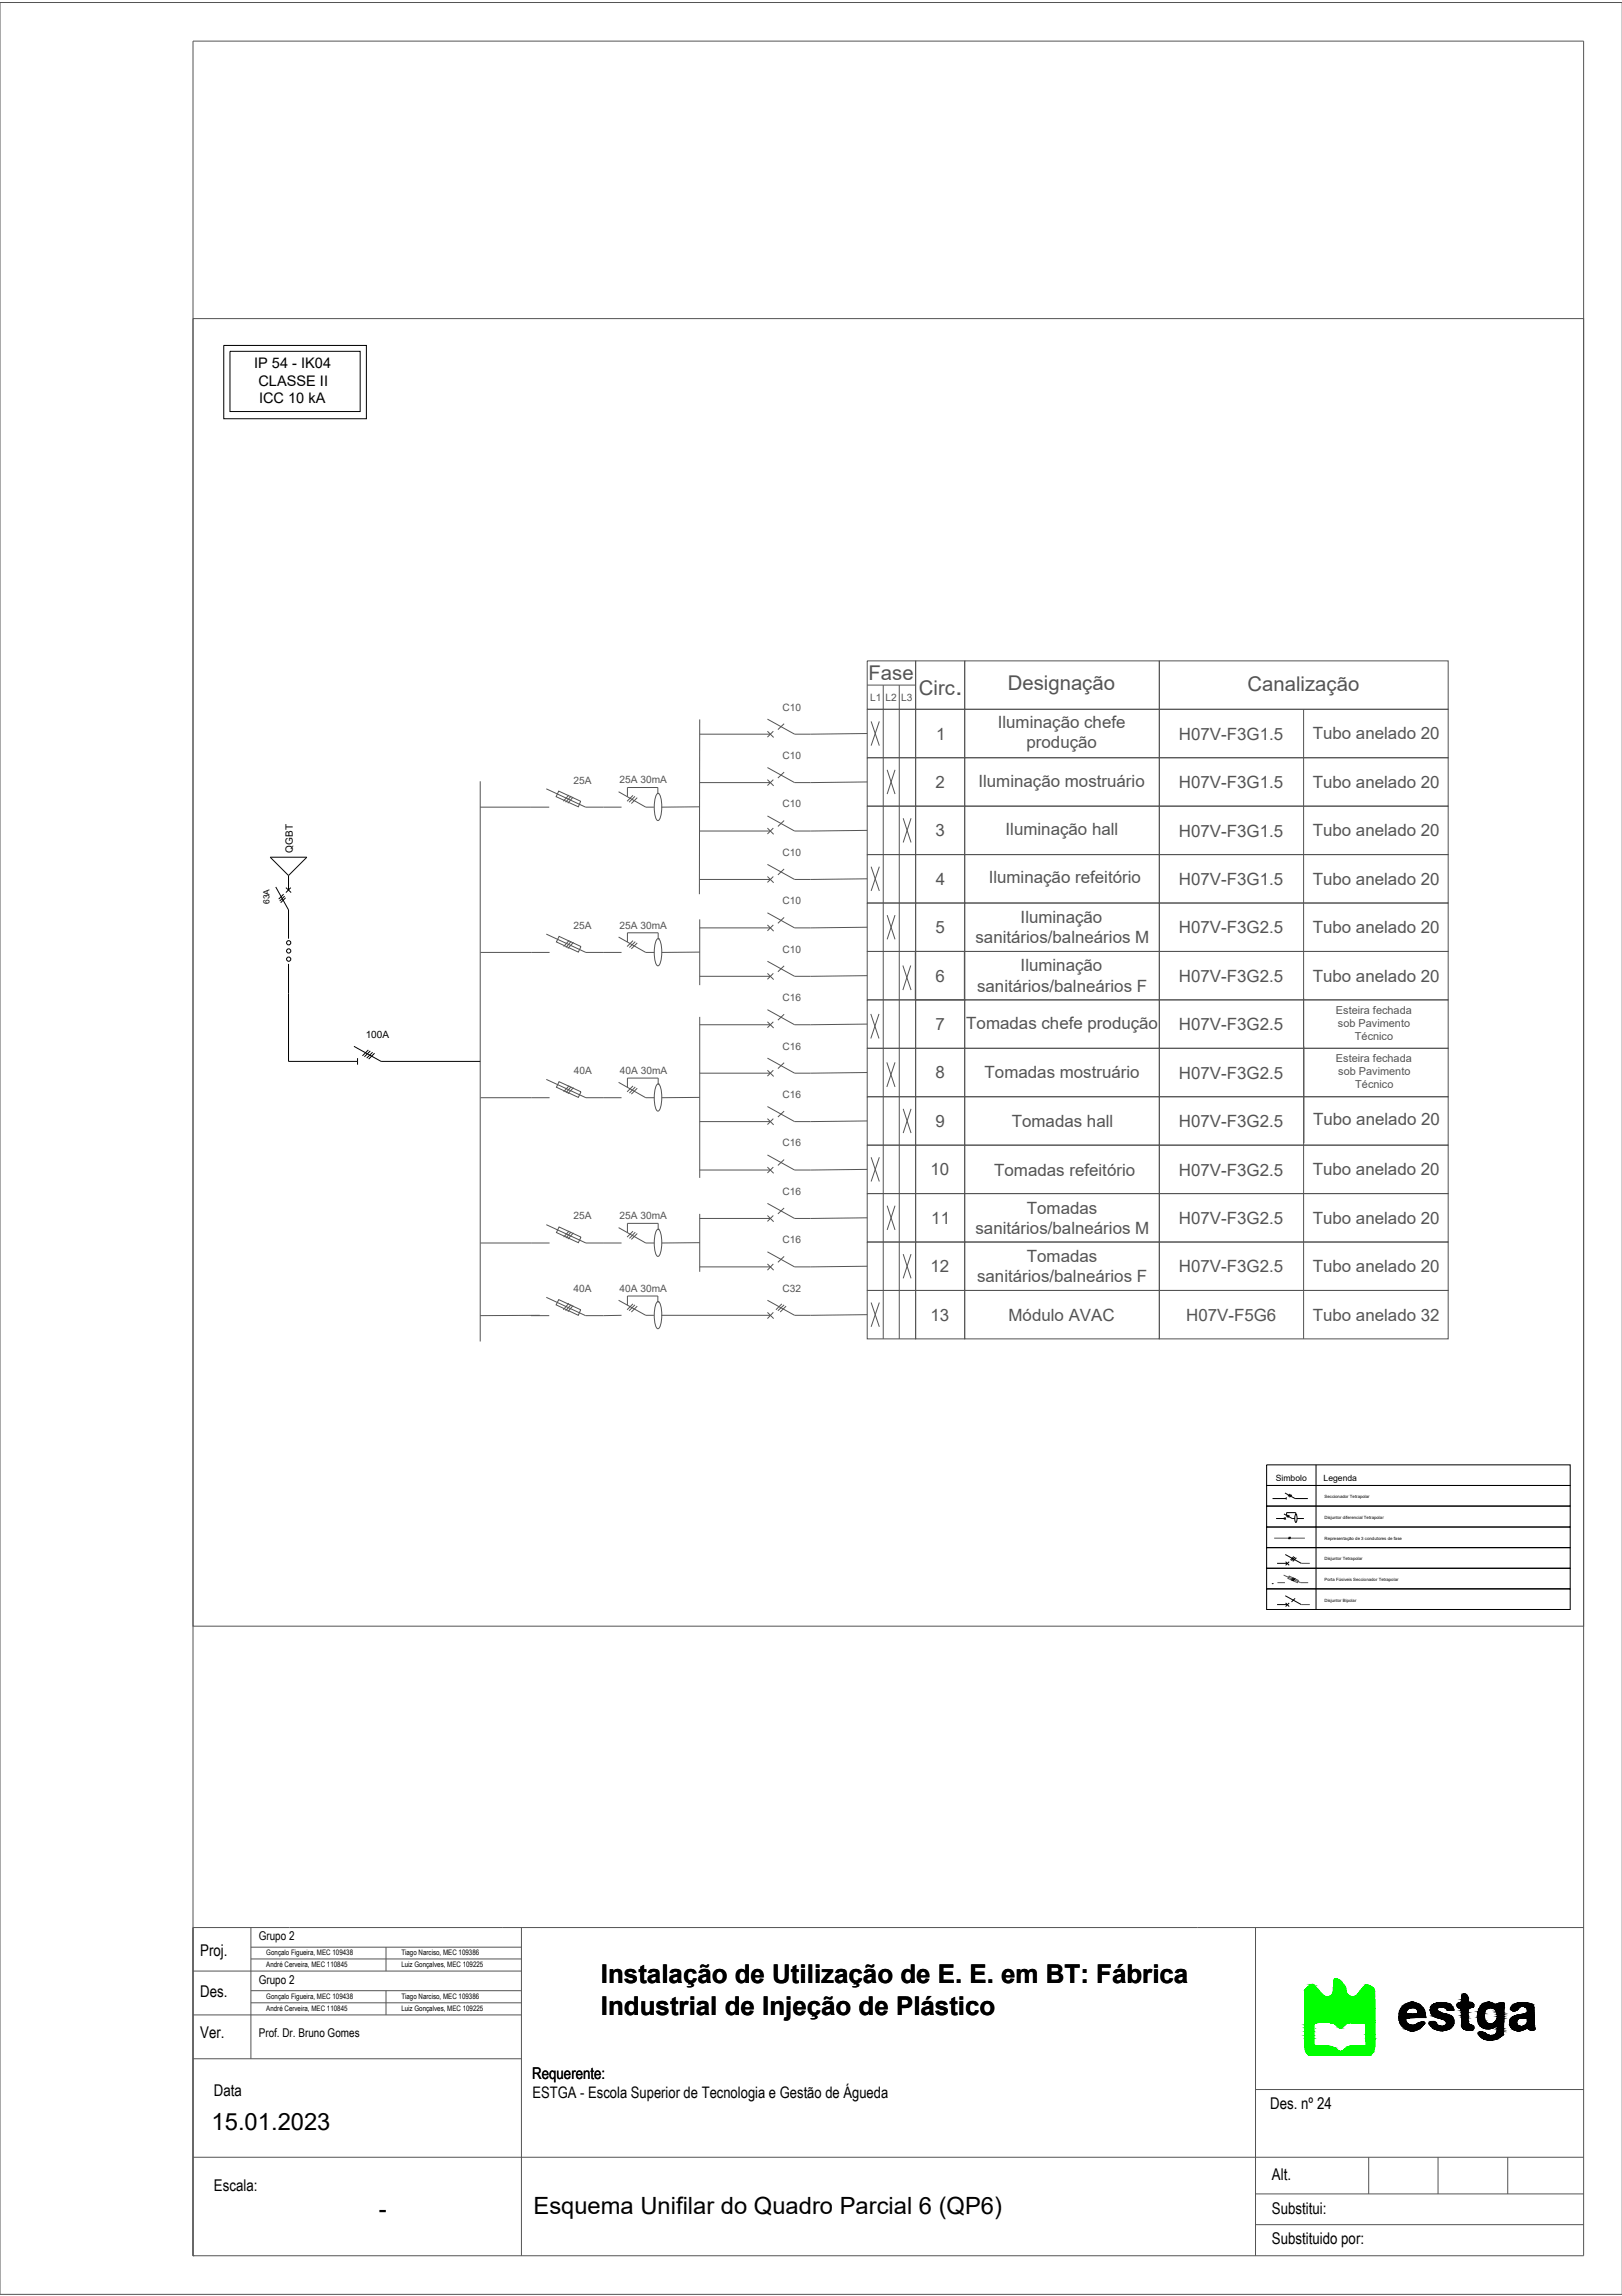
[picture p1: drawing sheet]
<svg xmlns="http://www.w3.org/2000/svg" width="210mm" height="297mm" viewBox="0 0 210 297" stroke-linecap="round" stroke-linejoin="round" font-family="sans-serif">
<defs><g id="words">
<text font-size="3.5" fill="#545454" x="123.6" y="89.9">.</text>
<g font-size="3.4">
<text x="77.8" y="256.6">Instalação de Utilização de E. E. em BT: Fábrica</text>
<text x="77.8" y="260.6">Industrial de Injeção de Plástico</text>
</g>
<g font-size="3.1">
<text x="27.4" y="275.5">15.01.2023</text>
<text x="49" y="286.9">-</text>
<text x="69" y="286.5">Esquema Unifilar do Quadro Parcial 6 (QP6)</text>
</g>
<g font-size="2.6" fill="#545454">
<text x="112.4" y="88">Fase</text>
<text x="118.9" y="89.9">Circ</text>
<text x="130.4" y="89.3">Designação</text>
<text x="161.5" y="89.4">Canalização</text>
</g>
<g font-size="2.2" fill="#545454">
<text x="121.2" y="95.7">1</text>
<text x="129.1" y="94.2">Iluminação chefe</text>
<text x="152.6" y="95.7">H07V-F3G1.5</text>
<text x="169.9" y="95.7">Tubo anelado 20</text>
<text x="121.1" y="102">2</text>
<text x="126.6" y="101.8">Iluminação mostruário</text>
<text x="132.8" y="96.8">produção</text>
<text x="152.6" y="102">H07V-F3G1.5</text>
<text x="169.9" y="101.9">Tubo anelado 20</text>
<text x="121.1" y="108.2">3</text>
<text x="130.1" y="108">Iluminação hall</text>
<text x="152.6" y="108.2">H07V-F3G1.5</text>
<text x="169.9" y="108.2">Tubo anelado 20</text>
<text x="121.1" y="114.5">4</text>
<text x="127.9" y="114.3">Iluminação refeitório</text>
<text x="132.1" y="119.4">Iluminação</text>
<text x="152.6" y="114.5">H07V-F3G1.5</text>
<text x="169.9" y="114.5">Tubo anelado 20</text>
<text x="121.1" y="120.7">5</text>
<text x="126.2" y="122">sanitários/balneários M</text>
<text x="132.1" y="125.7">Iluminação</text>
<text x="152.6" y="120.8">H07V-F3G2.5</text>
<text x="169.9" y="120.7">Tubo anelado 20</text>
<text x="121.1" y="127">6</text>
<text x="126.4" y="128.3">sanitários/balneários F</text>
<text x="152.6" y="127">H07V-F3G2.5</text>
<text x="169.9" y="127">Tubo anelado 20</text>
<text x="121.1" y="133.3">7</text>
<text x="125.1" y="133.1">Tomadas chefe produção</text>
<text x="152.6" y="133.3">H07V-F3G2.5</text>
<text x="121.1" y="139.5">8</text>
<text x="127.4" y="139.5">Tomadas mostruário</text>
<text x="152.6" y="139.6">H07V-F3G2.5</text>
<text x="121.1" y="145.8">9</text>
<text x="130.9" y="145.8">Tomadas hall</text>
<text x="152.6" y="145.8">H07V-F3G2.5</text>
<text x="169.9" y="145.5">Tubo anelado 20</text>
<text x="120.4" y="152">10</text>
<text x="128.7" y="152.1">Tomadas refeitório</text>
<text x="152.6" y="152.1">H07V-F3G2.5</text>
<text x="169.9" y="152">Tubo anelado 20</text>
<text x="120.5" y="158.4">11</text>
<text x="126.2" y="159.6">sanitários/balneários M</text>
<text x="132.9" y="157">Tomadas</text>
<text x="152.6" y="158.4">H07V-F3G2.5</text>
<text x="169.9" y="158.3">Tubo anelado 20</text>
<text x="120.4" y="164.6">12</text>
<text x="126.4" y="165.9">sanitários/balneários F</text>
<text x="132.9" y="163.3">Tomadas</text>
<text x="152.6" y="164.6">H07V-F3G2.5</text>
<text x="169.9" y="164.6">Tubo anelado 20</text>
<text x="120.4" y="170.8">13</text>
<text x="130.5" y="170.9">Módulo AVAC</text>
<text x="153.5" y="170.9">H07V-F5G6</text>
<text x="169.9" y="170.8">Tubo anelado 32</text>
</g>
<g font-size="2.1">
<text x="25.9" y="253.1">Proj.</text>
<text x="25.9" y="263.6">Ver.</text>
<text x="25.9" y="258.4">Des.</text>
<text x="68.9" y="269">Requerente:</text>
<text x="27.7" y="271.1">Data</text>
<text x="68.9" y="271.5">ESTGA - Escola Superior de Tecnologia e Gestão de Águeda</text>
<text x="164.4" y="272.8">Des. nº 24</text>
<text x="164.6" y="282">Alt.</text>
<text x="27.7" y="283.4">Escala:</text>
<text x="164.6" y="286.5">Substitui:</text>
<text x="164.6" y="290.4">Substituido por:</text>
</g>
<g font-size="1.9">
<text x="32.9" y="47.6">IP 54 - IK04</text>
<text x="33.4" y="49.9">CLASSE II</text>
<text x="33.5" y="52.1">ICC 10 kA</text>
</g>
<g font-size="1.6">
<text x="33.5" y="251">Grupo 2</text>
<text x="33.5" y="256.7">Grupo 2</text>
<text x="33.5" y="263.5">Prof. Dr. Bruno Gomes</text>
</g>
<g font-size="1.4" fill="#545454">
<text x="172.9" y="131.1">Esteira fechada</text>
<text x="172.9" y="137.4">Esteira fechada</text>
<text x="173.1" y="132.8">sob Pavimento</text>
<text x="175.3" y="134.5">Técnico</text>
<text x="173.2" y="139.1">sob Pavimento</text>
<text x="175.4" y="140.8">Técnico</text>
</g>
<g font-size="1.3" fill="#545454">
<text x="101.3" y="91.9">C10</text>
<text x="112.6" y="90.7">L1</text>
<text x="114.6" y="90.7">L2</text>
<text x="116.6" y="90.7">L3</text>
<text x="74.2" y="101.4">25A</text>
<text x="80.2" y="101.3">25A 30mA</text>
<text x="101.3" y="98.2">C10</text>
<text x="101.3" y="104.5">C10</text>
<text x="101.3" y="110.7">C10</text>
<text x="101.3" y="117">C10</text>
<text x="74.2" y="120.2">25A</text>
<text x="80.2" y="120.1">25A 30mA</text>
<text x="101.3" y="123.3">C10</text>
<text x="101.3" y="129.5">C16</text>
<text x="101.3" y="135.8">C16</text>
<text x="74.3" y="139">40A</text>
<text x="80.2" y="138.9">40A 30mA</text>
<text x="101.3" y="142.1">C16</text>
<text x="101.3" y="148.3">C16</text>
<text x="101.3" y="154.6">C16</text>
<text x="74.2" y="157.8">25A</text>
<text x="80.2" y="157.7">25A 30mA</text>
<text x="101.3" y="160.9">C16</text>
<text x="74.2" y="167.1">40A</text>
<text x="80.2" y="167.1">40A 30mA</text>
<text x="101.3" y="167.1">C32</text>
</g>
<g font-size="1.3">
<text x="37.9" y="110.3" transform="rotate(-90 37.9 110.3)">QGBT</text>
<text x="47.3" y="134.3">100A</text>
</g>
<g font-size="1.1">
<text x="34.9" y="117" transform="rotate(-90 34.9 117)">63A</text>
<text x="165.1" y="191.6">Simbolo</text>
<text x="171.3" y="191.6">Legenda</text>
</g>
<g font-size="1">
<text x="34.5" y="253">Gonçalo Figueira, MEC 109438</text>
<text x="34.5" y="254.5">André Cerveira, MEC 110845</text>
<text x="51.9" y="254.5">Luiz Gonçalves, MEC 109225</text>
<text x="51.9" y="253">Tiago Narciso, MEC 109386</text>
<text x="34.5" y="258.6">Gonçalo Figueira, MEC 109438</text>
<text x="34.5" y="260.2">André Cerveira, MEC 110845</text>
<text x="51.9" y="260.2">Luiz Gonçalves, MEC 109225</text>
<text x="51.9" y="258.6">Tiago Narciso, MEC 109386</text>
</g>
<g font-size=".6">
<text x="171.4" y="193.8">Seccionador Tetrapolar</text>
<text x="171.4" y="196.5">Disjuntor diferencial Tetrapolar</text>
<text x="171.4" y="199.2">Representação de 3 condutores de fase</text>
<text x="171.4" y="201.8">Disjuntor Tetrapolar</text>
<text x="171.4" y="204.5">Porta Fúsiveis Seccionador Tetrapolar</text>
<text x="171.4" y="207.2">Disjuntor Bipolar</text>
</g>
</g></defs>
<!-- layer: Desenho 24 - Esquema Unifilar QP6 -->
<g fill="none" stroke="#545454" stroke-width=".13">
<path d="M0 .3h209.9v296.5h-209.9zM25 5.3h179.9v286.5h-179.9zM25 41.2h179.9v169.2h-179.9zM90.6 95h9.1M90.6 93.1l-.1 22.6M99.3 99.3l3.5 1.9h9.4M99.3 93l3.5 2 9.4-.1M99.3 94.6l.8 .8M100.1 94.6l-.8 .8M101.5 99.9l-.8 .8M101.5 93.6l-.8 .8M112.2 85.5h6.3v6.3h-6.3z"/>
<path d="M112.2 91.8h6.3v6.2h-6.3zM112.2 98h6.3v6.3h-6.3zM112.2 88.6h6.3M112.7 93.3l1.1 3.2M113.8 93.3l-1.1 3.2M114.3 88.6v84.6M114.8 99.6l1 3.1M115.8 99.6l-1 3.1M116.4 88.6v84.6M118.5 85.5h6.3v6.3h-6.3zM118.5 91.8h6.3v6.2h-6.3zM118.5 98h6.3v6.3h-6.3z"/>
<path d="M124.8 85.5h25.2v6.3h-25.2zM124.8 91.8h25.2v6.2h-25.2zM124.8 98h25.2v6.3h-25.2zM150 85.5h37.4v6.3h-37.4zM150 91.8h37.4v6.2h-37.4zM150 98h37.4v6.3h-37.4zM168.7 91.8v81.4M62.1 101.1v72.5M62.1 104.4h9M70.7 102.1l5.1 2.3h4.6M72.3 102.3l2.8 1.4-.3 .7-2.8-1.3zM73.6 102.9l-.7 .8"/>
<path d="M73.9 103l-.7 .8M74.2 103.1l-.7 .8M80.1 102.4l3.5 2h1M81.9 102.9l-.7 .8M82.2 103l-.8 .8M82.5 103.2l-.8 .8M85 102.7l.2-.1a1.33 1.33 0 0 1 .4 1.2 4.2 4.2 0 0 1-.3 2.3l-.2 .1a1.33 1.33 0 0 1-.4-1.2 4.2 4.2 0 0 1 .3-2.3zM85.1 102.6h.1M85.1 102.6v-.7h-3.9v1.2M90.5 104.4h-4.9M90.6 101.2h9.1M90.6 107.5h9.1"/>
<path d="M90.6 113.8h9.1M90.6 118.9v8.6M99.3 105.6l3.5 1.9 9.4-.1M99.3 107.1l.8 .8M99.3 100.9l.8 .8M99.3 118.1l3.5 1.9h9.4M99.3 111.8l3.5 2 9.4-.1M99.3 119.7l.8 .8M99.3 113.4l.8 .8M100.1 107.1l-.8 .8M100.1 100.9l-.8 .7M100.1 119.7l-.8 .7"/>
<path d="M100.1 113.4l-.8 .8M101.5 106.2l-.8 .7M101.5 118.7l-.8 .8M101.5 112.4l-.8 .8M112.2 104.3h6.3v6.3h-6.3zM112.2 110.6h6.3v6.2h-6.3zM112.2 116.8h6.3v6.3h-6.3zM112.7 112.1l1.1 3.2M113.8 112.1l-1.1 3.2M114.8 118.4l1 3.1M115.8 118.4l-1 3.1M116.9 105.9l1 3.1"/>
<path d="M117.9 105.9l-1 3.1M118.5 104.3h6.3v6.3h-6.3zM118.5 110.6h6.3v6.2h-6.3zM118.5 116.8h6.3v6.3h-6.3zM124.8 104.3h25.2v6.3h-25.2zM124.8 110.6h25.2v6.2h-25.2zM124.8 116.8h25.2v6.3h-25.2zM150 104.3h37.4v6.3h-37.4zM150 110.6h37.4v6.2h-37.4zM150 116.8h37.4v6.3h-37.4zM62.2 123.2h8.9M70.7 120.8l5.1 2.4h4.6"/>
<path d="M70.7 139.6l5.1 2.4h4.6M72.3 121.1l2.9 1.4-.4 .7-2.8-1.3zM72.3 139.9l2.9 1.4-.4 .7-2.8-1.3zM73.7 121.7l-.8 .8M73.9 121.8l-.7 .8M74.2 121.9l-.7 .8M80.1 121.2l3.5 2h1.1M81.9 121.7l-.7 .8M82.2 121.8l-.8 .8M82.5 122l-.8 .8M85 121.5l.2-.1a1.33 1.33 0 0 1 .4 1.2 4.2 4.2 0 0 1-.3 2.3l-.2 .1a1.33 1.33 0 0 1-.4-1.3 4.2 4.2 0 0 1 .3-2.2zM85.2 121.4h.1"/>
<path d="M85.2 121.4v-.7h-4v1.2M90.6 120h9.1M90.6 126.3h9.1M90.6 132.6h9.1M90.6 131.6v20.8M90.6 138.8h9.1M90.6 123.2h-5M99.3 124.4l3.5 1.9 9.4-.1M99.3 130.6l3.5 2 9.4-.1M99.3 136.9l3.5 1.9h9.4M99.3 125.9l.8 .8M99.3 132.2l.8 .8"/>
<path d="M99.3 138.5l.8 .8M100.1 125.9l-.8 .8M100.1 132.2l-.8 .8M100.1 138.5l-.8 .7M101.5 125l-.8 .7M101.5 131.2l-.8 .8M101.5 137.5l-.8 .7M112.2 123.1h6.3v6.3h-6.3zM112.2 129.4h6.3v6.2h-6.3zM112.2 135.6h6.3v6.3h-6.3zM112.7 131.2l1 3.2M113.7 131.2l-1 3.2"/>
<path d="M114.8 137.4l1 3.2M115.8 137.4l-1 3.2M116.8 124.9l1.1 3.2M117.9 124.9l-1.1 3.2M118.4 123.1h6.4v6.3h-6.4zM118.5 123.1h6.3v6.3h-6.3zM118.5 129.4h6.3v6.2h-6.3zM118.5 135.6h6.3v6.3h-6.3zM124.8 123.1h25.2v6.3h-25.2zM124.8 129.4h25.2v6.2h-25.2zM124.8 135.6h25.2v6.3h-25.2zM150 123.1h37.4v6.3h-37.4z"/>
<path d="M150 129.4h37.4v6.2h-37.4zM150 135.6h37.4v6.3h-37.4zM168.7 135.4v12.5M62.2 142h8.9M70.7 158.4l5.1 2.4h4.6M72.3 158.7l2.9 1.3-.4 .8-2.8-1.3zM73.7 140.4l-.8 .9M73.7 159.2l-.8 .8M73.9 140.6l-.7 .8M73.9 159.4l-.7 .8M74.2 140.7l-.7 .8M74.2 159.5l-.7 .8"/>
<path d="M80.1 140l3.5 2h1.1M80.1 158.8l3.5 2h1.1M81.9 140.5l-.7 .8M81.9 159.3l-.7 .7M82.2 140.6l-.8 .8M82.2 159.4l-.8 .8M82.5 140.8l-.8 .7M82.5 159.6l-.8 .7M85 140.3l.2-.1a1.33 1.33 0 0 1 .4 1.2 4.2 4.2 0 0 1-.3 2.3h-.2a1.33 1.33 0 0 1-.4-1.2 4.2 4.2 0 0 1 .3-2.2zM85 159.1l.2-.1a1.33 1.33 0 0 1 .4 1.2 4.2 4.2 0 0 1-.3 2.3h-.2a1.33 1.33 0 0 1-.4-1.2 4.2 4.2 0 0 1 .3-2.2zM85.2 140.2h.1M85.2 159h.1"/>
<path d="M85.2 140.2v-.7h-4v1.2M85.2 159v-.7h-4v1.2M90.6 151.4h9.1M90.6 157v7.5M90.6 145.1h9.1M90.6 157.6h9.1M90.6 142h-5M99.3 149.4l3.5 2 9.4-.1M99.3 143.2l3.5 1.9 9.4-.1M99.3 155.7l3.5 1.9h9.4M99.3 157.3l.8 .8M99.3 144.7l.8 .8"/>
<path d="M99.3 151l.8 .8M100.1 157.3l-.8 .7M100.1 144.7l-.8 .8M100.1 151l-.8 .8M101.5 156.3l-.8 .7M101.5 143.7l-.8 .8M101.5 150l-.8 .8M112.2 141.9h6.3v6.3h-6.3zM112.2 148.2h6.3v6.2h-6.3zM112.2 154.4h6.3v6.3h-6.3zM112.7 149.7l1.1 3.2M113.8 149.7l-1.1 3.2"/>
<path d="M114.8 156l1 3.1M115.8 156l-1 3.1M116.9 143.5l1 3.1M117.9 143.5l-1 3.1M118.5 141.9h6.3v6.3h-6.3zM118.5 148.2h6.3v6.2h-6.3zM118.5 154.4h6.3v6.3h-6.3zM124.8 141.9h25.2v6.3h-25.2zM124.8 148.2h25.2v6.2h-25.2zM124.8 154.4h25.2v6.3h-25.2zM150 141.9h37.4v6.3h-37.4zM150 148.2h37.4v6.2h-37.4z"/>
<path d="M150 154.4h37.4v6.3h-37.4zM62.2 160.8h8.9M68.7 170.2h2.4M69.8 170.2h-7.7M70.7 167.8l5.1 2.4h4.6M72.3 168.1l2.8 1.3-.3 .8-2.8-1.4zM73.6 168.6l-.7 .8M73.9 168.8l-.7 .8M74.2 168.9l-.7 .8M80.1 168.2l3.5 2h1M81.9 168.7l-.7 .7M82.2 168.8l-.8 .8"/>
<path d="M82.5 169l-.8 .7M85 168.5l.2-.1a1.33 1.33 0 0 1 .4 1.2 4.2 4.2 0 0 1-.3 2.2l-.2 .1a1.33 1.33 0 0 1-.4-1.2 4.2 4.2 0 0 1 .3-2.2zM85.1 168.4h.1M85.1 168.4v-.7h-3.9v1.2M85.6 170.2h14.1M90.6 163.9h9.1M90.6 160.8h-5M99.3 162l3.5 1.9 9.4-.1M99.3 168.2l3.5 2 9.4-.1M99.3 169.8l.8 .8M99.3 163.5l.8 .8M100.1 169.8l-.8 .8"/>
<path d="M100.1 163.5l-.8 .8M101.2 168.7l-.8 .7M101.5 168.8l-.8 .8M101.5 162.5l-.8 .8M101.7 169l-.7 .7M112.2 160.7h6.3v6.2h-6.3zM112.2 166.9h6.3v6.3h-6.3zM112.7 168.5l1.1 3.1M113.8 168.5l-1.1 3.1M116.9 162.2l1 3.2M117.9 162.2l-1 3.2M118.5 160.7h6.3v6.2h-6.3z"/>
<path d="M118.5 166.9h6.3v6.3h-6.3zM124.8 160.7h25.2v6.2h-25.2zM124.8 166.9h25.2v6.3h-25.2zM150 160.7h37.4v6.2h-37.4zM150 166.9h37.4v6.3h-37.4zM164.9 199h4M165.3 204.8h1M166.1 203.8l2.2 1h1M166.8 203.9l1.2 .6-.1 .3-1.2-.6zM168.4 202.3h1.1M168.4 207.6h1.1M25 249.4h179.9"/>
<path d="M25 255h42.5M32.5 249.4v16.9M32.5 251.9h35M32.5 253.4h35M32.5 257.5h35M32.5 259.1h35M50 251.9v3.1M50 257.5v3.2M67.5 249.4v42.4M162.5 249.4v42.4M25 260.7h42.5M25 266.3h42.5"/>
<path d="M25 279.1h179.9M162.5 270.3h42.4M177.1 279.1v4.7M186.1 279.1v4.7M195.1 279.1v4.7M25 291.8h.1M162.5 283.8h42.4M162.5 287.8h42.4"/>
</g>
<g fill="#0f0" stroke="#0f0" stroke-width=".13">
<path d="M172.8 256h.1z"/>
<path d="M169.7 256.8h.2z"/>
<path d="M176.8 256.8h.1z"/>
<path d="M175.2 258.3h2.7z"/>
<path d="M173.6 265.4h4.2z"/>
<path d="M172.8 256h.2zM172.8 256h.2z"/>
<path d="M172.8 256h.2zM172.8 256h.2z"/>
<path d="M172.8 256l.3 .1zM172.8 256l.3 .1z"/>
<path d="M172.7 256.1h.4zM172.7 256.1h.4z"/>
<path d="M172.7 256.1h.4zM172.7 256.1h.4z"/>
<path d="M172.7 256.1h.5zM172.7 256.1h.5zM172.7 256.1h.5zM172.7 256.1h.5z"/>
<path d="M172.7 256.1h.5zM172.7 256.1h.5zM172.6 256.1h.6zM172.6 256.1h.6z"/>
<path d="M172.6 256.1h.7zM172.6 256.1h.7z"/>
<path d="M172.6 256.1l.8 .2-.1-.2zM172.6 256.1l.8 .2h-.8z"/>
<path d="M172.6 256.3h.9zM172.6 256.3h.9z"/>
<path d="M172.6 256.3l1 .1-.1-.1zM172.6 256.3l1 .1h-1z"/>
<path d="M172.6 256.4l1.1 .1-.1-.1zM172.6 256.4l1.1 .1h-1.1z"/>
<path d="M169.8 256.7h.1zM169.7 256.7h.2z"/>
<path d="M172.6 256.5l1.3 .2-.2-.2zM172.6 256.5l1.3 .2h-1.3z"/>
<path d="M169.7 256.7l.2 .1zM169.7 256.7l.2 .1zM169.7 256.8h.2zM169.7 256.8h.2z"/>
<path d="M169.7 256.8h.2zM169.7 256.8h.2zM169.6 256.8h.3z"/>
<path d="M176.8 256.8h.2zM176.8 256.8h.2z"/>
<path d="M176.8 256.8h.2zM176.8 256.8h.2z"/>
<path d="M176.8 256.8h.2zM176.7 256.8h.3z"/>
<path d="M169.6 256.8l.4 .1zM169.6 256.8l.4 .1h-.5z"/>
<path d="M176.7 256.8l.4 .1zM176.7 256.8l.4 .1z"/>
<path d="M176.7 256.9h.5zM176.7 256.9h.5z"/>
<path d="M172.6 256.7l1.4 .2-.1-.2zM172.6 256.7l1.4 .2h-1.4z"/>
<path d="M176.7 256.9h.6zM176.6 256.9h.7z"/>
<path d="M169.5 256.9h.6h-.1zM169.4 256.9h.1h.6z"/>
<path d="M169.4 256.9l.8 .1zM169.4 256.9l.8 .1z"/>
<path d="M172.6 256.9l1.4 .1zM172.6 256.9l1.4 .1z"/>
<path d="M176.6 256.9l.9 .2-.2-.2zM176.4 257.1l.2-.2 .9 .2z"/>
<path d="M169.3 257l1 .1-.1-.1zM169.2 257.1l.1-.1 1 .1z"/>
<path d="M172.6 257l1.5 .1-.1-.1zM172.6 257l1.5 .1h-1.5z"/>
<path d="M176.4 257.1l1.3 .1-.2-.1zM176.4 257.1l1.3 .1h-1.3z"/>
<path d="M169.2 257.1l1.2 .1-.1-.1zM169.2 257.1l1.2 .1h-1.4z"/>
<path d="M176.4 257.2h1.4h-.1zM176.4 257.2h1.4h-1.5z"/>
<path d="M172.6 257.1l1.6 .1-.1-.1zM172.6 257.1l1.6 .1h-1.6z"/>
<path d="M176.3 257.2l1.5 .1v-.1zM176.3 257.2l1.5 .1h-1.6zM176.2 257.3h1.6zM176.2 257.3h1.6z"/>
<path d="M176.2 257.3l1.6 .1v-.1zM176.2 257.3l1.6 .1h-1.6z"/>
<path d="M172.6 257.2l1.6 .2v-.2zM172.6 257.2l1.6 .2h-1.6z"/>
<path d="M169 257.2l1.6 .3-.2-.3zM169 257.2l1.6 .3h-1.8z"/>
<path d="M176.2 257.4l1.6 .1v-.1zM176.1 257.5l.1-.1 1.6 .1z"/>
<path d="M168.8 257.5h1.9h-.1zM168.8 257.5h1.9h-1.9z"/>
<path d="M176.1 257.5l1.8 .1-.1-.1zM176.1 257.5l1.8 .1h-1.9z"/>
<path d="M172.6 257.4l1.6 .2v-.2zM172.6 257.4l1.6 .2h-1.6z"/>
<path d="M176 257.6h1.9zM176 257.6h1.9z"/>
<path d="M172.6 257.6h1.6zM172.6 257.6h1.6z"/>
<path d="M172.6 257.6l1.6 .2v-.2zM172.6 257.6l1.6 .2h-1.7zM172.5 257.8h1.7zM172.5 257.8h1.7z"/>
<path d="M172.5 257.8l1.8 .1-.1-.1zM172.5 257.8l1.8 .1h-1.8z"/>
<path d="M172.5 257.9h1.8zM172.5 257.9h1.8z"/>
<path d="M168.8 257.5l2.2 .4-.3-.4zM168.8 257.5l2.2 .4h-2.2z"/>
<path d="M176 257.6l1.9 .4v-.4zM176 257.6l1.9 .4h-2.2z"/>
<path d="M172.5 257.9l1.8 .1zM172.5 257.9l1.8 .1z"/>
<path d="M172.4 258h2h-.1zM172.4 258h2h-2zM172.4 258h2zM172.4 258h2z"/>
<path d="M175.7 258l2.2 .1v-.1zM175.6 258.1l.1-.1 2.2 .1z"/>
<path d="M172.4 258l2.1 .1zM172.3 258.1h2.2z"/>
<path d="M172.3 258.1h2.2zM172.3 258.1h2.2z"/>
<path d="M172.3 258.1l2.2 .1zM172.3 258.1l2.2 .1z"/>
<path d="M168.8 257.9l2.5 .3-.3-.3zM168.8 257.9l2.5 .3h-2.5z"/>
<path d="M175.6 258.1l2.3 .1v-.1zM175.5 258.2l.1-.1 2.3 .1z"/>
<path d="M172.3 258.2h2.3zM172.2 258.2h2.4z"/>
<path d="M172.2 258.2h2.4zM172.2 258.2h2.4z"/>
<path d="M168.8 258.2h2.6zM168.8 258.2h2.6z"/>
<path d="M175.5 258.2l2.4 .1v-.1zM175.5 258.2l2.4 .1h-2.5z"/>
<path d="M172.2 258.2l2.5 .1zM172.1 258.3h2.6z"/>
<path d="M172.1 258.3h2.6zM172.1 258.3h2.6z"/>
<path d="M168.8 258.2l2.7 .1-.1-.1zM168.8 258.2l2.7 .1h-2.7z"/>
<path d="M175.4 258.3h2.5zM175.3 258.3h2.6z"/>
<path d="M172.1 258.3h2.7zM172 258.3h2.8z"/>
<path d="M172 258.3h2.9zM171.9 258.3h3z"/>
<path d="M168.8 258.3h2.8zM168.8 258.3h2.8z"/>
<path d="M175.3 258.3h2.6zM175.2 258.3h2.7zM175.1 258.3h2.8z"/>
<path d="M171.9 258.3h3zM171.8 258.3h3.1z"/>
<path d="M175.1 258.3h2.8zM175 258.3h2.9z"/>
<path d="M171.8 258.3h3.2zM171.7 258.3h3.3z"/>
<path d="M168.8 258.3h2.9zM168.8 258.3h2.9z"/>
<path d="M168.8 258.3l9.1 .4v-.4zM168.8 258.3l9.1 .4h-9.1z"/>
<path d="M168.8 258.7l9.1 1.3v-1.3zM168.8 258.7l9.1 1.3h-9.1z"/>
<path d="M168.8 260l9.1 1.4v-1.4zM168.8 260l9.1 1.4h-9.1z"/>
<path d="M168.8 261.4h9.1zM168.8 261.4h9.1h-9.1z"/>
<path d="M168.8 261.4l9.1 .2v-.2zM168.8 261.4l9.1 .2h-9.1z"/>
<path d="M168.8 261.6h2zM168.8 261.6h2.6z"/>
<path d="M171.4 261.6h6.5zM171.4 261.6h6.5z"/>
<path d="M172.1 261.6l5.8 .1zM172.1 261.6l5.8 .1z"/>
<path d="M174.8 261.7h3.1zM174.8 261.7h3.1z"/>
<path d="M172.1 261.7h2.7zM172.1 261.7h2.5z"/>
<path d="M172.3 261.7h2.3zM172.3 261.7h2.3z"/>
<path d="M175.1 261.7h2.8zM175.1 261.7h2.8z"/>
<path d="M168.8 261.6h2zM168.8 261.6l1.6 .1z"/>
<path d="M172.3 261.7h2.3zM172.3 261.7h2.2z"/>
<path d="M172.4 261.7h2.1zM172.4 261.7h2z"/>
<path d="M172.5 261.7h1.9zM172.5 261.7h1.9z"/>
<path d="M175.5 261.7h2.4zM175.5 261.7h2.4z"/>
<path d="M172.5 261.7h1.9zM172.5 261.7l1.8 .1z"/>
<path d="M168.8 261.7l1.3 .1 .3-.1zM168.8 261.7l1.3 .1h-1.3z"/>
<path d="M172.6 261.8h1.7zM172.6 261.8h1.7z"/>
<path d="M168.8 261.8h1.3zM168.8 261.8h1.3zM168.8 261.8h1.3zM168.8 261.8h1.3z"/>
<path d="M168.8 261.8h1.3zM168.8 261.8h1.3z"/>
<path d="M172.6 261.8h1.7zM172.6 261.8h1.6z"/>
<path d="M172.7 261.8h1.5zM172.7 261.8h1.5z"/>
<path d="M168.8 261.8h1.3zM168.8 261.8h1.3z"/>
<path d="M168.8 261.8l1.3 .1zM168.8 261.8l1.3 .1z"/>
<path d="M172.7 261.8l1.4 .1 .1-.1zM172.7 261.8l1.4 .1h-1.3zM172.8 261.9h1.3zM172.8 261.9h1.3z"/>
<path d="M168.8 261.9h1.3zM168.8 261.9h1.2z"/>
<path d="M168.8 261.9l1.2 .1v-.1zM168.8 261.9l1.2 .1h-1.2z"/>
<path d="M172.8 261.9l1.2 .1 .1-.1zM172.8 261.9l1.2 .1h-1.1zM172.9 262h1.1zM172.9 262h1.1z"/>
<path d="M172.9 262l1 .2 .1-.2zM172.9 262l1 .2h-.8zM173.1 262.2h.8zM173.1 262.2h.8z"/>
<path d="M173.1 262.2l.6 .1 .2-.1zM173.1 262.2l.6 .1h-.5z"/>
<path d="M173.2 262.3h.5zM173.2 262.3h.5z"/>
<path d="M173.2 262.3h.5zM173.2 262.3h.5zM173.3 262.3h.4zM173.3 262.3h.4z"/>
<path d="M173.3 262.3h.4zM173.3 262.3h.3zM173.4 262.3h.2zM173.4 262.3h.2z"/>
<path d="M173.4 262.3h.2zM173.4 262.3l.1 .1zM173.4 262.4h.1z"/>
<path d="M173.4 262.4h.1zM173.4 262.4h.1z"/>
<path d="M168.8 262l1.2 .4v-.4zM168.8 262l1.2 .4h-1.2z"/>
<path d="M168.8 262.4l1.2 .4v-.4zM168.8 262.4l1.2 .4h-1.2z"/>
<path d="M176.7 261.7l1.2 1.5v-1.5zM176.7 261.7l1.2 1.5h-1.2z"/>
<path d="M168.8 262.8l1.2 .5v-.5zM168.8 262.8l1.2 .5h-1.2z"/>
<path d="M176.7 263.2l1.2 .5v-.5zM176.7 263.2l1.2 .5h-1.2z"/>
<path d="M168.8 263.3l1.2 .4v-.4zM168.8 263.3l1.2 .4h-1.2z"/>
<path d="M168.8 263.7l1.3 .9-.1-.9zM168.8 263.7l1.3 .9h-1.2z"/>
<path d="M176.7 263.7l1.2 1v-1zM176.7 263.7l1.2 1h-1.1zM176.8 264.7h1.1zM176.8 264.7h1.1z"/>
<path d="M168.9 264.6l2.4 .1zM168.9 264.6l2.4 .1h-2.4z"/>
<path d="M168.9 264.7h2.5zM168.9 264.7h2.5z"/>
<path d="M175.6 264.7h2.3zM174.9 264.7h3z"/>
<path d="M174.9 264.7h3zM174.8 264.7h3.1z"/>
<path d="M168.9 264.7h3.1zM168.9 264.7h3.1z"/>
<path d="M174.8 264.7h3.1zM174.6 264.7h3.3z"/>
<path d="M174.6 264.7h3.3zM174.5 264.8h3.3z"/>
<path d="M168.9 264.7l3.5 .1-.4-.1zM168.9 264.7l3.5 .1h-3.5z"/>
<path d="M174.5 264.8l3.3 .1v-.1zM174.3 264.9l.2-.1 3.3 .1z"/>
<path d="M168.9 264.8l3.6 .1zM168.9 264.8l3.6 .1z"/>
<path d="M168.9 264.9h3.8zM168.9 264.9h3.8z"/>
<path d="M174.3 264.9l3.5 .1v-.1zM174.2 265l.1-.1 3.5 .1z"/>
<path d="M168.9 264.9l3.9 .1-.1-.1zM168.9 264.9l3.9 .1h-3.9z"/>
<path d="M174.2 265h3.6zM174.1 265h.1h3.6z"/>
<path d="M168.9 265l4 .1-.1-.1zM168.9 265l4 .1h-4z"/>
<path d="M174.1 265l3.7 .2v-.2zM174.1 265l3.7 .2h-3.9z"/>
<path d="M168.9 265.1l4.2 .1-.2-.1zM168.9 265.1l4.2 .1h-4.2z"/>
<path d="M173.9 265.2h3.9zM173.9 265.2h3.9z"/>
<path d="M168.9 265.2h4.2zM168.9 265.2h4.2z"/>
<path d="M173.9 265.2l3.9 .1v-.1zM173.9 265.2l3.9 .1h-4z"/>
<path d="M169 265.2l4.2 .1-.1-.1zM169 265.2l4.2 .1h-4.2z"/>
<path d="M173.8 265.3h4zM173.7 265.3h4.1z"/>
<path d="M173.7 265.3l4.1 .1zM173.7 265.3l4.1 .1z"/>
<path d="M169 265.3l4.3 .1zM169 265.3l4.3 .1zM169 265.4h4.3zM169 265.4h4.3z"/>
<path d="M173.7 265.4h4.1zM173.6 265.4h4.2zM173.5 265.4h4.3z"/>
<path d="M169 265.4h4.4zM169 265.4h4.4z"/>
<path d="M173.5 265.4h4.3zM173.5 265.4h4.3z"/>
<path d="M169 265.4h4.5zM169 265.4h4.5z"/>
<path d="M169 265.4h8.8zM169 265.4l8.7 .1z"/>
<path d="M169 265.5h8.7zM169 265.5h8.7z"/>
<path d="M169 265.5h8.7zM169 265.5h8.6z"/>
<path d="M169.1 265.5l8.5 .1zM169.1 265.5l8.5 .1z"/>
<path d="M169.1 265.6l8.3 .3 .2-.3zM169.1 265.6l8.3 .3h-8z"/>
</g>
<g fill="none" stroke="#0f0" stroke-width=".13">
<path d="M169.4 256.9l-.6 .6v6.2M169.5 256.8l-.1 .1M169.7 256.8h-.2M169.8 256.7h.2M169.8 256.7l-.1 .1M170 256.7l.2 .2M170.1 257l.3 .2M170.4 257.2l.3 .3M170.7 257.5l.3 .4M171.1 257.9l.2 .2M171.3 258.2l.2 .1M172.1 258.2l-.6 .1"/>
<path d="M172.4 258l-.3 .2M172.5 257.6l-.1 .4M172.6 256.4v1.2M172.7 256l-.1 .4M172.9 256l.4 .1M172.9 256h-.2M173.3 256.1l.4 .4M173.7 256.5l.3 .5 .2 .4M174.2 257.4l.1 .4M174.2 257.8l.2 .3M174.5 258a.75 .75 0 0 0 1 .1M175.8 258l-.3 .2"/>
<path d="M176 257.6l-.3 .4M176.2 257.3l-.2 .3M176.8 256.8h.2l.4 .1M176.8 256.8l-.6 .5M177.4 256.9l.3 .3M177.7 257.1l.2 .4M177.9 257.6v1.1M177.9 260v3.7M177.9 258.7l.1 1.2M168.8 263.7l.1 1M168.9 264.7l.1 .5M169 265.2l.1 .3"/>
<path d="M170 262.8l.1 1.8 1.2 .1M170 262.3v.5M170 262v.4M170.2 261.7l-.1 .2M170.4 261.7h-.2M170.8 261.7h-.4M171.3 264.6l.7 .1M171.4 261.6l-.6 .1M171.4 261.6h.7M172 264.7l.4 .1M172.1 261.6l.4 .1M172.4 264.8l.3 .1"/>
<path d="M172.5 261.7l.2 .1M172.7 264.9l.2 .1M172.7 261.8l.5 .5M172.9 265.1l.3 .2M173.2 265.3l.3 .1M173.8 265.3l-.3 .1M174 262l-.4 .3-.3-.1M174.1 265.1l-.3 .2M174.3 264.8l-.2 .2M174.5 261.7l-.5 .3M174.6 264.8l-.3 .1M175 264.7h-.4"/>
<path d="M175.5 261.7h1.2l.1 3h-1.2M175.5 261.7h-1M175.6 264.7h-.7M177.6 265.5l-.2 .4h-8l-.3-.3M177.8 265.2l-.1 .3M177.9 264.7l-.1 .5M178 263.7l-.1 1"/>
</g>
<g fill="#000" stroke="#000" stroke-width=".13">
<path d="M182.7 259h.1zM186.4 259.1h.2zM189.2 258.1h.6zM189.4 258h.1zM192.6 259h.1zM193.6 259.4h1zM196.7 259.1h.3zM182.7 262.7h.2zM183.3 260.6h1.1zM183.4 260.5h1zM183.6 261.7h.8zM184 261.6h.2z"/>
<path d="M185.3 261.5h.1zM186.6 262.7h.1zM187.5 260.1h.5zM189.9 262.6h.6zM191.6 262.9h.1zM191.9 263.8h1.9zM192.2 262.5h.7zM195.8 260.2h.2zM198.1 262.6h.4z"/>
<path d="M181.3 259.9h1zM181.3 259.9h1z"/>
<path d="M181.2 260l.9 .1v-.1zM181.2 260l.9 .1h-.9z"/>
<path d="M181.3 259.9l.8 .1 .1-.1zM181.3 259.9l.8 .1h-.9z"/>
<path d="M181.3 259.9h1zM181.3 259.9h.9z"/>
<path d="M181.3 259.8h1.1zM181.3 259.8l1 .1z"/>
<path d="M181.4 259.8h1.1zM181.4 259.8h1z"/>
<path d="M181.4 259.7h1.3zM181.4 259.7h1.5z"/>
<path d="M181.4 259.7h1.3zM181.4 259.7l1.1 .1z"/>
<path d="M182.7 259h.2zM182.7 259h.2z"/>
<path d="M182.7 259h.2zM182.6 259h.3z"/>
<path d="M182.6 259l.4 .1zM182.5 259.1h.5z"/>
<path d="M182.5 259.1h.5zM182.5 259.1h.5z"/>
<path d="M182.5 259.1l.9 .1-.4-.1zM182.1 259.2l.4-.1 .9 .1z"/>
<path d="M182.1 259.2h1.4zM182 259.2h1.5z"/>
<path d="M182 259.2l1.6 .1-.1-.1zM181.9 259.3l.1-.1 1.6 .1z"/>
<path d="M181.9 259.3l1.8 .1zM181.8 259.4h1.9z"/>
<path d="M181.8 259.4h2zM181.7 259.4h2.1z"/>
<path d="M181.7 259.4l2.2 .1-.1-.1zM181.7 259.4l2.2 .1h-2.3z"/>
<path d="M181.6 259.5l2.3 .1v-.1zM181.5 259.6l.1-.1 2.3 .1z"/>
<path d="M181.5 259.6l2.5 .1-.1-.1zM181.5 259.6l2.5 .1h-2.6z"/>
<path d="M181.4 259.7h2.7zM181.4 259.7h2.7z"/>
<path d="M181.4 259.7h2.7zM181.4 259.7h2.7z"/>
<path d="M182.9 259.7h1.2zM182.9 259.7h1.2z"/>
<path d="M183 259.7l1.1 .1zM183 259.7l1.1 .1z"/>
<path d="M183.2 259.8h.9zM183.2 259.8h.9z"/>
<path d="M183.2 259.8l1 .1-.1-.1zM183.2 259.8l1 .1h-.9zM183.3 259.9h.9zM183.3 259.9h.9z"/>
<path d="M183.3 259.9l.9 .1zM183.3 259.9l.9 .1z"/>
<path d="M183.3 260h.9zM183.3 260h.9z"/>
<path d="M183.4 260l.9 .1-.1-.1zM183.4 260l.9 .1h-.9zM183.4 260.1h.9zM183.4 260.1h.9z"/>
<path d="M185.1 260h.8zM185.1 260h.8z"/>
<path d="M185.5 259.3h2.2zM185.5 259.3h2.2z"/>
<path d="M185.1 259.9h.8zM185.1 259.9h.9z"/>
<path d="M185.1 259.9l.8 .1zM185.1 259.9l.8 .1z"/>
<path d="M185.1 260h.8zM185.1 260h.8z"/>
<path d="M185.1 260h.9zM185.1 260h.9z"/>
<path d="M185.1 259.8h.9zM185.1 259.8h.9z"/>
<path d="M185.1 259.8l.9 .1zM185.1 259.8l.9 .1z"/>
<path d="M185.1 259.9h.9zM185.1 259.9h.9z"/>
<path d="M185.1 259.8h.9zM185.1 259.8h1z"/>
<path d="M185.1 259.8h.9zM185.1 259.8h.9z"/>
<path d="M185.1 259.7h1.1zM185.1 259.7h1.1z"/>
<path d="M185.1 259.7l1 .1 .1-.1zM185.1 259.7l1 .1h-1z"/>
<path d="M185.2 259.7h1.1zM185.2 259.7h1.3z"/>
<path d="M185.2 259.7h1.1zM185.2 259.7h1z"/>
<path d="M185.2 259.7h1.3zM185.2 259.7h1.4z"/>
<path d="M186.4 259.1h.3zM186.2 259.1h.5z"/>
<path d="M186.2 259.1h.7zM186 259.1h.9z"/>
<path d="M186 259.1l1.1 .1zM186 259.1l1.1 .1z"/>
<path d="M186 259.2h1.2zM185.8 259.2h1.4z"/>
<path d="M185.8 259.2h1.7h-.3zM185.7 259.2h.1h1.7z"/>
<path d="M187.2 260h.9zM187.2 260h.9z"/>
<path d="M187.2 260h.9zM187.2 260h.9z"/>
<path d="M187.2 260h.9zM187.2 260h.9z"/>
<path d="M187.2 260h.9zM187.2 260h.9z"/>
<path d="M187.2 260h.9zM187.2 260h.9zM187.2 260h.9zM187.2 260h.9z"/>
<path d="M185.7 259.2h1.8zM185.6 259.2h1.9z"/>
<path d="M185.6 259.2h2zM185.6 259.2h2z"/>
<path d="M185.6 259.2l2 .1zM185.5 259.3h2.1z"/>
<path d="M185.5 259.3h2.2zM185.5 259.3h2.2z"/>
<path d="M185.5 259.3h2.2zM185.5 259.3h2.2z"/>
<path d="M185.5 259.3l2.2 .1zM185.4 259.4h2.3z"/>
<path d="M185.4 259.4h2.4h-.1zM185.4 259.4h2.4h-2.5z"/>
<path d="M185.3 259.4l2.5 .1v-.1zM185.3 259.4l2.5 .1h-2.5z"/>
<path d="M185.3 259.5l2.6 .1zM185.3 259.5l2.6 .1z"/>
<path d="M185.2 259.6h2.7zM185.2 259.6h2.7z"/>
<path d="M185.2 259.6l2.7 .1zM185.2 259.6l2.7 .1z"/>
<path d="M186.6 259.7h1.3zM186.6 259.7h1.3z"/>
<path d="M186.7 259.7h1.3zM186.7 259.7h1.3z"/>
<path d="M186.8 259.7h1.2zM186.8 259.7h1.2z"/>
<path d="M186.9 259.7h1.1zM186.9 259.7h1.1z"/>
<path d="M186.9 259.7l1.1 .1zM186.9 259.7l1.1 .1z"/>
<path d="M187.1 259.8l1 .1-.1-.1zM187.1 259.8l1 .1h-.9zM187.2 259.9h.9zM187.2 259.9h.9z"/>
<path d="M187.2 259.9h.9zM187.2 259.9h.9z"/>
<path d="M187.2 259.9h.9zM187.2 259.9h.9z"/>
<path d="M187.2 259.9l.9 .1zM187.2 259.9l.9 .1z"/>
<path d="M187.2 260h.9zM187.2 260h.9z"/>
<path d="M187.2 260h.9zM187.2 260h.9z"/>
<path d="M187.2 260h.9zM187.2 260h.9z"/>
<path d="M188.6 259.5h2.1zM188.6 259.5h2.1z"/>
<path d="M188.6 259.2h2.1zM188.6 259.2h2.1z"/>
<path d="M188.6 259.2h2.1zM188.6 259.2h2.1z"/>
<path d="M188.6 259.6h2.1zM188.6 259.6h2.1z"/>
<path d="M188.6 259.2h2zM188.6 259.2h2z"/>
<path d="M188.6 259.6h2.1zM188.6 259.6h2.1z"/>
<path d="M188.7 259.2h1.9zM188.7 259.2h1.9z"/>
<path d="M188.8 259.8h1.3zM188.8 259.8h1.3z"/>
<path d="M189.1 259.1h1zM189.1 259.1h1z"/>
<path d="M189.1 259.1h1zM189.1 259.1h1z"/>
<path d="M189.4 258h.2zM189.4 258h.2z"/>
<path d="M189.4 258h.2zM189.4 258h.2z"/>
<path d="M189.4 258h.3zM189.3 258h.4zM189.3 258h.4zM189.3 258h.4z"/>
<path d="M189.3 258h.4zM189.3 258h.4z"/>
<path d="M189.3 258h.4zM189.3 258h.4z"/>
<path d="M189.3 258l.5 .1zM189.3 258l.5 .1zM189.2 258.1h.6z"/>
<path d="M189.2 258.1h.6zM189.2 258.1h.6zM189.2 258.1h.6zM189.2 258.1h.6zM189.2 258.1h.6zM189.2 258.1h.6z"/>
<path d="M189.2 258.1l.7 .1-.1-.1zM189.2 258.1l.7 .1h-.7z"/>
<path d="M189.2 258.2l.7 .1v-.1zM189.2 258.2l.7 .1h-.8zM189.1 258.3h.8zM189.1 258.3h.8z"/>
<path d="M189.1 258.3l.8 .1v-.1zM189.1 258.3l.8 .1h-.8z"/>
<path d="M189.1 258.4l.9 .1zM189.1 258.4l.9 .1z"/>
<path d="M189.1 258.5h.9zM189.1 258.5h.9z"/>
<path d="M189.1 258.5l.9 .1v-.1zM189.1 258.5l.9 .1h-.9z"/>
<path d="M189.1 258.6l.9 .1zM189.1 258.6l.9 .1z"/>
<path d="M189.1 258.7l.9 .2v-.2zM189.1 258.7l.9 .2h-.9z"/>
<path d="M189.1 258.9h.9zM189.1 258.9h.9z"/>
<path d="M189.1 258.9l.9 .1zM189.1 258.9l.9 .1z"/>
<path d="M189.1 260h.9zM189.1 260h.9z"/>
<path d="M189.1 259h.9zM189.1 259h.9z"/>
<path d="M189.1 259h.9zM189.1 259h.9zM189.1 259h.9zM189.1 259h.9z"/>
<path d="M189.1 259l.9 .1zM189.1 259l.9 .1z"/>
<path d="M189 259.8l1 .1zM189 259.8l1 .1z"/>
<path d="M189 259.9h1zM189 259.9h1z"/>
<path d="M189 259.9h1zM189 259.9h1z"/>
<path d="M189 259.9l1 .1zM189 259.9l1 .1z"/>
<path d="M189.1 260h.9zM189.1 260h.9z"/>
<path d="M189.1 259.1h1zM189.1 259.1h1z"/>
<path d="M189.1 259.1h1zM189.1 259.1h1z"/>
<path d="M188.9 259.8h1.2zM188.9 259.8h1.2z"/>
<path d="M188.9 259.8h1.2zM188.9 259.8h1.2zM188.9 259.8h1.2zM188.9 259.8h1.2z"/>
<path d="M188.9 259.8h1.2zM188.9 259.8h1.1z"/>
<path d="M189 259.1h1.1zM189 259.1h1.1z"/>
<path d="M189 259.1h1.1zM189 259.1h1.1zM189 259.1h1.1zM189 259.1h1.1z"/>
<path d="M188.8 259.8h1.3zM188.8 259.8h1.3z"/>
<path d="M189 259.1h1.2zM189 259.1h1.2zM189 259.1h1.2zM189 259.1h1.2z"/>
<path d="M189 259.1l1.2 .1zM188.9 259.2h1.3zM188.9 259.2h1.3zM188.9 259.2h1.3z"/>
<path d="M188.8 259.7h1.4zM188.8 259.7l1.3 .1z"/>
<path d="M188.8 259.7h1.4zM188.8 259.7h1.4z"/>
<path d="M188.8 259.7h1.4zM188.8 259.7h1.4z"/>
<path d="M188.9 259.2h1.5zM188.8 259.2h1.6z"/>
<path d="M188.8 259.2h1.6zM188.8 259.2h1.6z"/>
<path d="M188.7 259.7h1.7zM188.7 259.7h1.5z"/>
<path d="M188.8 259.2h1.7zM188.7 259.2h1.8zM188.7 259.2h1.8zM188.7 259.2h1.8z"/>
<path d="M188.7 259.7h1.8zM188.7 259.7h1.8z"/>
<path d="M188.7 259.7h1.8zM188.7 259.7h1.7z"/>
<path d="M188.7 259.2h1.9zM188.7 259.2h1.9zM188.7 259.2h1.9zM188.7 259.2h1.9z"/>
<path d="M188.7 259.7h1.8zM188.7 259.7h1.9z"/>
<path d="M188.7 259.2h1.9zM188.6 259.2h2z"/>
<path d="M188.7 259.7h1.9zM188.7 259.7h1.9z"/>
<path d="M188.6 259.2h2zM188.6 259.2h2z"/>
<path d="M188.6 259.2h2.1zM188.6 259.2h2.1z"/>
<path d="M188.6 259.7h2zM188.6 259.7h2.1z"/>
<path d="M188.6 259.7h2zM188.6 259.7h2z"/>
<path d="M188.7 259.7h1.9zM188.7 259.7h1.9z"/>
<path d="M188.6 259.2l2.1 .1zM188.6 259.2l2.1 .1zM188.6 259.3h2.1zM188.6 259.3h2.1z"/>
<path d="M188.6 259.3h2.1zM188.6 259.3h2.1zM188.6 259.3h2.1zM188.6 259.3h2.1z"/>
<path d="M188.6 259.6h2.1zM188.6 259.6h2.1z"/>
<path d="M188.6 259.6l2.1 .1zM188.6 259.6l2.1 .1z"/>
<path d="M188.6 259.3l2.1 .1zM188.6 259.3l2.1 .1zM188.6 259.4h2.1zM188.6 259.4h2.1z"/>
<path d="M188.6 259.4h2.1zM188.6 259.4h2.1z"/>
<path d="M188.6 259.4h2.1zM188.6 259.4h2.1z"/>
<path d="M188.6 259.4l2.1 .1zM188.6 259.4l2.1 .1z"/>
<path d="M188.6 259.5h2.1zM188.6 259.5h2.1z"/>
<path d="M188.6 259.5l2.1 .1zM188.6 259.5l2.1 .1z"/>
<path d="M188.6 259.6h2.1zM188.6 259.6h2.1z"/>
<path d="M191.5 259.7h1.4zM191.5 259.7h1.4z"/>
<path d="M191.8 259.4h1.8zM191.8 259.4h1.8z"/>
<path d="M191.3 260l.9 .1 .1-.1zM191.3 260l.9 .1h-.9z"/>
<path d="M191.4 259.9l1 .1zM191.4 259.9l1 .1z"/>
<path d="M191.3 260h1.1zM191.3 260h1z"/>
<path d="M191.4 259.8l1 .1 .1-.1zM191.4 259.8l1 .1h-1z"/>
<path d="M192.6 259h.1zM192.6 259h.1z"/>
<path d="M191.5 259.8h1.2zM191.5 259.8h1z"/>
<path d="M192.6 259h.2zM192.5 259h.3z"/>
<path d="M192.5 259l.3 .1zM192.5 259.1h.3z"/>
<path d="M191.5 259.7h1.3zM191.5 259.7h1.4z"/>
<path d="M191.5 259.7h1.3zM191.5 259.7l1.2 .1z"/>
<path d="M192.5 259.1h.5zM192.4 259.1h.6z"/>
<path d="M192.9 259.7h1.7zM192.9 259.7h1.7z"/>
<path d="M192.4 259.1h.6zM192.2 259.1h.8z"/>
<path d="M192.2 259.1l1 .1-.2-.1zM192 259.2l.2-.1 1 .1z"/>
<path d="M192 259.2h1.3zM192 259.2h1.3z"/>
<path d="M191.9 259.2l1.5 .1-.1-.1zM191.8 259.3l.1-.1 1.5 .1z"/>
<path d="M191.8 259.3h1.7zM191.8 259.3h1.7z"/>
<path d="M191.8 259.3h1.7zM191.8 259.3h1.7z"/>
<path d="M191.8 259.3l1.8 .1zM191.8 259.3l1.8 .1z"/>
<path d="M193.7 259.3h.9zM193.7 259.3h.9z"/>
<path d="M193.7 259.3h.9zM193.7 259.3h.9z"/>
<path d="M193.7 259.3h.9zM193.7 259.3h.9z"/>
<path d="M193.8 259.2h.8zM193.8 259.2h.8z"/>
<path d="M193.3 259.8l1.3 .1v-.1zM193.3 259.8l1.3 .1h-1.2z"/>
<path d="M193.4 259.9l1.2 .1zM193.4 259.9l1.2 .1z"/>
<path d="M193.5 260h1.1zM193.5 260h1.1h-1.1z"/>
<path d="M194.2 259.2h.4zM194.1 259.2h.5z"/>
<path d="M194.1 259.2h.5zM193.9 259.2h.7z"/>
<path d="M193.9 259.2h.7zM193.8 259.2h.8z"/>
<path d="M193.8 259.2h.8zM193.8 259.2h.8z"/>
<path d="M193.8 259.2l.8 .1zM193.8 259.2l.8 .1z"/>
<path d="M193.8 259.3h.8zM193.7 259.3h.9z"/>
<path d="M193.7 259.3h.9zM193.7 259.3h.9z"/>
<path d="M193.7 259.3l.9 .1zM193.7 259.3l.9 .1zM193.7 259.4h.9zM193.7 259.4h.9z"/>
<path d="M193.7 259.4h.9zM193.6 259.4h1zM193.6 259.4h1z"/>
<path d="M191.8 259.4h2.8zM191.6 259.4h.2h2.8z"/>
<path d="M191.6 259.4l3 .3v-.3zM191.6 259.4l3 .3h-3.1z"/>
<path d="M191.5 259.7h3.1zM191.5 259.7h3.1h-3.1z"/>
<path d="M192.9 259.7h1.7zM192.9 259.7h1.7z"/>
<path d="M193 259.7h1.6zM193 259.7h1.6z"/>
<path d="M193.1 259.7l1.5 .1zM193.1 259.7l1.5 .1z"/>
<path d="M193.2 259.8h1.4zM193.2 259.8h1.4z"/>
<path d="M195.5 259.9h1zM195.5 259.9h1z"/>
<path d="M195.5 259.9h.9zM195.5 259.9h.9z"/>
<path d="M195.5 260h.9zM195.5 260h.9z"/>
<path d="M195.6 259.6h1.3zM195.6 259.6h1.3z"/>
<path d="M196.1 259.2h2zM196.1 259.2h2z"/>
<path d="M195.5 260h.9zM195.5 260h.8z"/>
<path d="M195.5 259.9l.9 .1v-.1zM195.5 259.9l.9 .1h-.9z"/>
<path d="M195.5 259.9h1zM195.5 259.9h.9z"/>
<path d="M195.5 259.8h1zM195.5 259.8h1z"/>
<path d="M195.5 259.8h1zM195.5 259.8l1 .1z"/>
<path d="M195.5 259.8h1.1zM195.5 259.8h1z"/>
<path d="M195.5 259.7h1.1zM195.5 259.7h1.1z"/>
<path d="M195.5 259.7h1.1zM195.5 259.7l1.1 .1z"/>
<path d="M195.6 259.7h1.1zM195.5 259.7h1.1z"/>
<path d="M195.6 259.6h1.2zM195.6 259.6l1.1 .1z"/>
<path d="M195.6 259.6h1.3zM195.6 259.6h1.4z"/>
<path d="M195.6 259.6h1.3zM195.6 259.6h1.2z"/>
<path d="M196.7 259.1h.7zM196.6 259.1h.8z"/>
<path d="M196.6 259.1h.8zM196.6 259.1h.8z"/>
<path d="M196.6 259.1l1.1 .1zM196.3 259.2h1.4z"/>
<path d="M196.3 259.2h1.6zM196.3 259.2h1.6z"/>
<path d="M196.3 259.2h1.8zM196.1 259.2h2z"/>
<path d="M196.1 259.2l2.2 .1-.2-.1zM196 259.3l.1-.1 2.2 .1z"/>
<path d="M196 259.3h2.3zM195.9 259.3h2.4z"/>
<path d="M195.9 259.3l2.4 .1zM195.8 259.4h2.5zM195.8 259.4h2.5zM195.8 259.4h2.5z"/>
<path d="M195.8 259.4h2.6zM195.8 259.4h2.6z"/>
<path d="M195.8 259.4h2.6zM195.8 259.4h2.6z"/>
<path d="M195.7 259.4l2.7 .1zM195.7 259.5h2.7z"/>
<path d="M195.7 259.5l2.8 .1-.1-.1zM195.7 259.5l2.8 .1h-2.8z"/>
<path d="M195.7 259.6h2.8zM195.6 259.6h2.9z"/>
<path d="M197 259.6h1.5zM197 259.6h1.5z"/>
<path d="M197.2 259.6h1.3zM197.2 259.6h1.3z"/>
<path d="M197.3 259.6l1.2 .1zM197.3 259.6l1.2 .1z"/>
<path d="M197.4 259.7h1.1zM197.4 259.7h1.1z"/>
<path d="M197.4 259.7h1.1zM197.4 259.7h1.1z"/>
<path d="M197.4 259.7l1.1 .1v-.1zM197.4 259.7l1.1 .1h-1z"/>
<path d="M197.5 259.8h1zM197.5 259.8h1z"/>
<path d="M197.6 259.8l.9 .1v-.1zM197.6 259.8l.9 .1h-.9z"/>
<path d="M197.6 259.9l.9 .1v-.1zM197.6 259.9l.9 .1h-.8z"/>
<path d="M197.7 260h.8zM197.7 260h.8z"/>
<path d="M181.1 260.6h3.3zM181.1 260.6h3.3z"/>
<path d="M181.1 261.2h.8zM181.1 261.2h.8z"/>
<path d="M181.1 260.3h.8zM181.1 260.3h.8z"/>
<path d="M181.4 262h1.4zM181.4 262h1.4z"/>
<path d="M181.1 261.2h.8zM181.1 261.2h.8z"/>
<path d="M181.1 261.2h.8zM181.1 261.2h.8z"/>
<path d="M181.1 261.2l.8 .1zM181.1 261.2l.8 .1z"/>
<path d="M181.1 261.3l.8 .1v-.1zM181.1 261.3l.8 .1h-.8z"/>
<path d="M181.1 261.4h.8zM181.1 261.4h.8z"/>
<path d="M181.1 261.4l.8 .1zM181.1 261.4l.8 .1z"/>
<path d="M181.1 260.3h.8zM181.1 260.3h.8z"/>
<path d="M181.1 260.3h.8zM181.1 260.3h.8zM181.1 260.3h.8zM181.1 260.3h.8z"/>
<path d="M181.1 260.3l.8 .1zM181.1 260.3l.8 .1z"/>
<path d="M181.1 260.4h.8zM181.1 260.4h.8z"/>
<path d="M181.1 260.4h.9zM181.1 260.4h.9z"/>
<path d="M181.1 261.1l.8 .1zM181.1 261.1l.8 .1z"/>
<path d="M181.1 261.5l.9 .1-.1-.1zM181.1 261.5l.9 .1h-.9z"/>
<path d="M181.1 260.4l.9 .1zM181.1 260.4l.9 .1z"/>
<path d="M181.1 260.5h1zM181.1 260.5h1z"/>
<path d="M181.1 261.6h.9zM181.1 261.6h.9z"/>
<path d="M181.1 260.1l.8 .2 .1-.2zM181.1 260.1l.8 .2h-.8z"/>
<path d="M181.1 261.1h.9zM181.1 261.1h1z"/>
<path d="M181.1 261.1h.9zM181.1 261.1h.8zM181.1 261.1h.8zM181.1 261.1h.8z"/>
<path d="M181.1 261.6l.9 .1zM181.1 261.6l.9 .1z"/>
<path d="M181.1 261.7l1.1 .1-.2-.1zM181.1 261.7l1.1 .1h-1z"/>
<path d="M181.2 260.1h.9zM181.2 260.1h.8z"/>
<path d="M181.1 260.5h1zM181.1 260.5h1z"/>
<path d="M181.1 261.1h1zM181.1 261.1h1z"/>
<path d="M181.2 261.8l1.1 .1-.1-.1zM181.2 261.8l1.1 .1h-1zM181.3 261.9h1zM181.3 261.9h1z"/>
<path d="M181.1 260.5h1.1zM181.1 260.5h1.1z"/>
<path d="M181.1 260.5h1.1zM181.1 260.5h1.1z"/>
<path d="M181.1 260.5l1.6 .1zM181.1 260.5l1.6 .1z"/>
<path d="M181.3 261.9h1.2zM181.3 261.9h1.2z"/>
<path d="M181 261.1h1.5zM181 261.1h1.1z"/>
<path d="M181.3 261.9l1.3 .1-.1-.1zM181.3 261.9l1.3 .1h-1.2z"/>
<path d="M181.1 260.6h1.7zM181.1 260.6h1.7z"/>
<path d="M181.4 262h1.4zM181.4 262h1.4z"/>
<path d="M182.7 262.7h.1zM182.7 262.7h.1z"/>
<path d="M182.5 262.7h.5zM182.5 262.7h.4z"/>
<path d="M182.5 262.7h.5zM182.5 262.7h.5z"/>
<path d="M182.4 262.7h.7zM182.4 262.7h.6z"/>
<path d="M181 261h2.2zM181 261l1.5 .1z"/>
<path d="M183.3 261.9h1zM183.3 261.9h1z"/>
<path d="M183.4 261.8h.9zM183.4 261.8h.9z"/>
<path d="M182.1 262.6l1 .1 .3-.1zM182.1 262.6l1 .1h-.7z"/>
<path d="M181.9 262.5h1.7zM181.9 262.5l1.5 .1z"/>
<path d="M181.9 262.5h1.7zM181.9 262.5h1.7z"/>
<path d="M181.8 262.4l1.8 .1 .1-.1zM181.8 262.4l1.8 .1h-1.7z"/>
<path d="M181.7 262.4h2.1zM181.7 262.4h2z"/>
<path d="M181.6 262.2l2.2 .2 .1-.2zM181.6 262.2l2.2 .2h-2.1z"/>
<path d="M184 261.6h.3zM183.9 261.6h.4zM183.9 261.6h.4z"/>
<path d="M181.5 262.2h2.4h.1zM181.5 262.2h2.4h-2.3z"/>
<path d="M181.4 262.1l2.6 .1 .1-.1zM181.4 262.1l2.6 .1h-2.5z"/>
<path d="M182.9 262h1.2zM182.8 262h1.3z"/>
<path d="M181.4 262h2.7zM181.4 262l2.7 .1z"/>
<path d="M184 261.6h.3zM184 261.6h.3zM183.9 261.6h.4z"/>
<path d="M183.1 262h1.1zM183 262h1.2z"/>
<path d="M183 262h1.2zM182.9 262h1.2z"/>
<path d="M183.2 261.9h1zM183.1 262h1.1z"/>
<path d="M183.9 261.6h.4zM183.9 261.6h.4z"/>
<path d="M183.9 261.6h.4zM183.8 261.6h.5z"/>
<path d="M183.3 261.9h1zM183.2 261.9h1z"/>
<path d="M183.4 260.1l.9 .1v-.1zM183.4 260.1l.9 .1h-.8z"/>
<path d="M183.5 260.2l.9 .1-.1-.1zM183.5 260.2l.9 .1h-.9z"/>
<path d="M183.8 261.6h.5zM183.8 261.6h.5zM183.8 261.6h.5zM183.8 261.6h.5z"/>
<path d="M183.8 261.6h.5zM183.7 261.6h.6z"/>
<path d="M183.7 261.6l.7 .1zM183.6 261.7h.8z"/>
<path d="M183.4 261.8l.9 .1zM183.4 261.8l.9 .1z"/>
<path d="M183.3 261.9h1zM183.3 261.9h1z"/>
<path d="M183.5 260.3h.9zM183.5 260.3h.9z"/>
<path d="M183.5 260.3l.9 .1zM183.5 260.3l.9 .1z"/>
<path d="M183.6 261.7h.8zM183.6 261.7h.8zM183.6 261.7h.8zM183.6 261.7h.8z"/>
<path d="M183.6 261.7h.8zM183.6 261.7h.8zM183.5 261.7h.9z"/>
<path d="M183.5 261.7l.9 .1zM183.5 261.7l.9 .1zM183.5 261.8h.9zM183.5 261.8h.9z"/>
<path d="M183.5 261.8h.9zM183.4 261.8h.9z"/>
<path d="M183.5 260.4h.9zM183.5 260.4h.9z"/>
<path d="M183.5 260.4l.9 .1zM183.5 260.4l.9 .1z"/>
<path d="M183.4 260.5h1zM183.4 260.5h1z"/>
<path d="M183.4 260.5h1zM183.4 260.5h1z"/>
<path d="M183.4 260.5h1zM183.4 260.5h1zM183.3 260.5h1.1z"/>
<path d="M183.3 260.5h1.1zM183.3 260.5h1.1z"/>
<path d="M183.3 260.5l1.1 .1zM183.3 260.5l1.1 .1zM183.2 260.6h1.2z"/>
<path d="M183.2 260.6h1.2zM182.9 260.6h1.5z"/>
<path d="M182.9 260.6h1.5zM182.8 260.6h1.6z"/>
<path d="M181.1 260.6l3.4 .3-.1-.3zM181.1 260.6l3.4 .3h-3.5z"/>
<path d="M181 260.9l3.5 .1v-.1zM181 260.9l3.5 .1h-3.5z"/>
<path d="M185 261.7h.8zM185 261.7h.8z"/>
<path d="M185 261.8h.9zM185 261.8h.9zM185 261.8h.9zM185 261.8h.9z"/>
<path d="M185.1 260.1h.9zM185.1 260.1h.9z"/>
<path d="M185.3 261.5l.2 .1zM185.2 261.6h.3z"/>
<path d="M185.2 261.6h.3zM185.2 261.6h.3z"/>
<path d="M185.2 261.6h.3zM185.1 261.6h.4z"/>
<path d="M185.1 261.6h.5zM185.1 261.6h.5zM185.1 261.6h.5zM185.1 261.6h.5z"/>
<path d="M185.1 261.6h.6zM185.1 261.6h.6z"/>
<path d="M185 261.6h.8zM185 261.6h.8z"/>
<path d="M185 261.6h.8zM185 261.6h.8zM185 261.6h.8zM185 261.6h.8z"/>
<path d="M185 261.6l.8 .1zM185 261.6l.8 .1zM185 261.7h.8zM185 261.7h.8z"/>
<path d="M185 261.7h.8zM185 261.7h.8z"/>
<path d="M185 261.7h.8zM185 261.7h.8z"/>
<path d="M185 261.7h.9zM185 261.7h.9z"/>
<path d="M185 261.7l.9 .1zM185 261.7l.9 .1z"/>
<path d="M185 261.8h.9zM185 261.8h.9z"/>
<path d="M185 261.8l.9 .1zM185 261.8l.9 .1zM185 261.9h.9zM185 261.9h.9z"/>
<path d="M185 261.9h.9zM185 261.9h.9z"/>
<path d="M185 261.9h1zM185 261.9h1z"/>
<path d="M185.1 260l.9 .1zM185.1 260l.9 .1z"/>
<path d="M185.1 260.1h.9zM185.1 260.1h.9z"/>
<path d="M185 261.9l1.1 .1zM185 261.9l1.1 .1z"/>
<path d="M185.1 260.1l1 .1zM185.1 260.1l1 .1z"/>
<path d="M185 262h1.1zM185 262h1.1z"/>
<path d="M185.1 262l1.1 .1-.1-.1zM185.1 262l1.1 .1h-1.1z"/>
<path d="M185.1 260.2h1zM185.1 260.2h1z"/>
<path d="M185.1 260.2l1.1 .1-.1-.1zM185.1 260.2l1.1 .1h-1.1z"/>
<path d="M185.1 262.1h1.3zM185.1 262.1h1.3z"/>
<path d="M185.1 260.3h1.3zM185.1 260.3h1.3z"/>
<path d="M185.2 262.1l1.3 .1zM185.2 262.1l1.3 .1z"/>
<path d="M185.1 260.3l1.5 .1-.2-.1zM185.1 260.3l1.5 .1h-1.4z"/>
<path d="M185.2 262.2h1.3zM185.2 262.2h1.3z"/>
<path d="M185.2 260.4l1.7 .1-.3-.1zM185.2 260.4l1.7 .1h-1.7z"/>
<path d="M185.2 262.2h1.5zM185.2 262.2h1.5z"/>
<path d="M186.3 262.7h.5zM186.3 262.7h.4z"/>
<path d="M185.2 260.5l2 .1-.3-.1zM185.2 260.5l2 .1h-1.9z"/>
<path d="M186.1 262.7h1zM186.1 262.7h.7z"/>
<path d="M187.2 261.6h.9zM187.2 261.6h.9z"/>
<path d="M187.2 261.8h.9zM187.2 261.8h.9z"/>
<path d="M185.9 262.6h1.3zM185.9 262.6l1.2 .1z"/>
<path d="M185.3 260.6h1.9zM185.3 260.6h1.9z"/>
<path d="M185.3 260.6l2.2 .1-.3-.1zM185.3 260.6l2.2 .1h-2.2z"/>
<path d="M187.3 260h.8zM187.3 260h.8z"/>
<path d="M187.5 260.1h.6zM187.5 260.1h.6zM187.5 260.1h.6zM187.5 260.1h.6z"/>
<path d="M185.3 260.7l2.4 .1-.2-.1zM185.3 260.7l2.4 .1h-2.3zM185.4 260.8h2.3zM185.4 260.8h2.3z"/>
<path d="M185.7 262.5l1.5 .1 .3-.1zM185.7 262.5l1.5 .1h-1.3z"/>
<path d="M187.5 260.1h.3zM187.6 260.1h.2z"/>
<path d="M185.5 262.5h2h.1zM185.5 262.5h2h-1.8zM185.7 262.5h1.8zM185.7 262.5h1.8z"/>
<path d="M185.4 260.8h2.3zM185.4 260.8h2.3z"/>
<path d="M185.5 260.8h2.3zM185.5 260.8h2.3z"/>
<path d="M185.3 262.3h2.5zM185.3 262.3h2.5z"/>
<path d="M185.4 262.3l2.2 .2 .2-.2zM185.4 262.3l2.2 .2h-2.1zM185.5 262.5h2.1zM185.5 262.5h2.1z"/>
<path d="M185.6 260.8l2.3 .1zM185.6 260.8l2.3 .1z"/>
<path d="M185.6 260.9h2.3zM185.6 260.9h2.3z"/>
<path d="M185.8 260.9l2.2 .1zM185.8 260.9l2.2 .1z"/>
<path d="M187.5 260.1h.5zM187.5 260.1h.5z"/>
<path d="M185.8 261l2.2 .1v-.1zM185.8 261l2.2 .1h-1.9z"/>
<path d="M186.9 262.1l1.1 .1zM186.8 262.2h1.2z"/>
<path d="M186.8 262.2h1.2zM186.7 262.2h1.3z"/>
<path d="M186.7 262.2h1.3zM186.7 262.2h1.3z"/>
<path d="M185.2 262.2l2.6 .1 .2-.1zM185.2 262.2l2.6 .1h-2.5z"/>
<path d="M186.1 261.1h1.9zM186.1 261.1h1.9h-1.6z"/>
<path d="M186.9 262.1h1.1zM186.9 262.1h1.1z"/>
<path d="M186.4 261.1l1.7 .1zM186.4 261.1l1.7 .1z"/>
<path d="M187 262h1zM187 262h1z"/>
<path d="M187 262h1zM187 262l1 .1z"/>
<path d="M187.5 260.1h.6zM187.5 260.1h.6z"/>
<path d="M187.5 260.1h.6zM187.5 260.1h.5z"/>
<path d="M186.5 261.2h1.6zM186.5 261.2h1.6z"/>
<path d="M186.6 261.2l1.5 .1zM186.6 261.2l1.5 .1z"/>
<path d="M186.7 261.3l1.4 .1v-.1zM186.7 261.3l1.4 .1h-1.2z"/>
<path d="M187.2 261.9h.9zM187.1 261.9h1z"/>
<path d="M187.1 261.9h1zM187.1 261.9h1z"/>
<path d="M187.1 261.9l.9 .1 .1-.1zM187.1 261.9l.9 .1h-1z"/>
<path d="M187.3 260h.8zM187.3 260h.8zM187.4 260h.7zM187.4 260h.7z"/>
<path d="M187.4 260h.7zM187.4 260h.7z"/>
<path d="M187.4 260l.7 .1zM187.4 260l.7 .1zM187.4 260.1h.7zM187.4 260.1h.7zM187.4 260.1h.7zM187.4 260.1h.7z"/>
<path d="M187.4 260.1h.7zM187.4 260.1h.7z"/>
<path d="M186.9 261.4h1.2zM186.9 261.4h1.2h-1.1zM187 261.4h1.1zM187 261.4h1.1z"/>
<path d="M187 261.4l1.1 .1zM187 261.4l1.1 .1z"/>
<path d="M187.1 261.5h1zM187.1 261.5h1z"/>
<path d="M187.1 261.5l1 .1v-.1zM187.1 261.5l1 .1h-.9z"/>
<path d="M187.2 261.6h.9zM187.2 261.6h.9z"/>
<path d="M187.2 261.6l.9 .1zM187.2 261.6l.9 .1z"/>
<path d="M187.2 261.7l.9 .1v-.1zM187.2 261.7l.9 .1h-.9z"/>
<path d="M187.2 261.8h.9zM187.2 261.8h.9z"/>
<path d="M187.2 261.8h.9zM187.2 261.8l.9 .1z"/>
<path d="M189.1 261.9h1.1zM189.1 261.9h1.1z"/>
<path d="M189.2 262.3h1.5zM189.2 262.3h1.5z"/>
<path d="M189.3 262.3h1.4zM189.3 262.3h1.4z"/>
<path d="M189.3 262.4h1.4zM189.3 262.4h1.4z"/>
<path d="M189.4 262.5h1.3zM189.4 262.5h1.3z"/>
<path d="M189.9 262.6h.6zM190.2 262.6h.3z"/>
<path d="M189.1 260l.9 .1v-.1zM189.1 260l.9 .1h-.9z"/>
<path d="M189.1 260.1l.9 .2v-.2zM189.1 260.1l.9 .2h-.9z"/>
<path d="M189.1 260.3l.9 .5v-.5zM189.1 260.3l.9 .5h-.9z"/>
<path d="M189.1 260.8l.9 .3v-.3zM189.1 260.8l.9 .3h-.9z"/>
<path d="M189.1 261.1l.9 .4v-.4zM189.1 261.1l.9 .4h-.9z"/>
<path d="M189.1 261.5l.9 .1v-.1zM189.1 261.5l.9 .1h-.9z"/>
<path d="M189.1 261.6l.9 .1v-.1zM189.1 261.6l.9 .1h-.9z"/>
<path d="M189.1 261.7l1 .1zM189.1 261.7l1 .1z"/>
<path d="M189.1 261.8h1zM189.1 261.8h1z"/>
<path d="M189.1 261.8l1 .1zM189.1 261.8l1 .1z"/>
<path d="M189.1 261.9h1.1zM189.1 261.9h1.1z"/>
<path d="M189.1 261.9h1.1zM189.1 261.9h1.1z"/>
<path d="M189.1 261.9l1.3 .1zM189.1 261.9l1.3 .1z"/>
<path d="M189.1 262h1.3zM189.1 262h1.3z"/>
<path d="M189.1 262h1.4zM189.1 262h1.4z"/>
<path d="M189.1 262l1.4 .1zM189.1 262l1.4 .1z"/>
<path d="M189.2 262.1h1.4zM189.2 262.1h1.4z"/>
<path d="M189.2 262.1h1.4zM189.2 262.1h1.4z"/>
<path d="M189.8 262.6h.8zM189.8 262.6h.7z"/>
<path d="M189.2 262.1l1.5 .1zM189.2 262.1l1.5 .1z"/>
<path d="M189.7 262.6h.9zM189.7 262.6h.9z"/>
<path d="M189.7 262.6h.9zM189.7 262.6h.9z"/>
<path d="M189.7 262.6h.9zM189.7 262.6h.9z"/>
<path d="M189.2 262.2h1.5zM189.2 262.2h1.5z"/>
<path d="M189.2 262.2h1.5zM189.2 262.2h1.5z"/>
<path d="M189.4 262.5h1.3zM189.4 262.5h1.3z"/>
<path d="M189.4 262.5h1.3zM189.4 262.5h1.3z"/>
<path d="M189.5 262.5h1.2zM189.5 262.5h1.2z"/>
<path d="M189.5 262.5l1.2 .1zM189.5 262.5l1.2 .1z"/>
<path d="M189.6 262.6h1.1zM189.6 262.6h1z"/>
<path d="M189.2 262.2l1.5 .1zM189.2 262.2l1.5 .1z"/>
<path d="M189.2 262.3h1.5zM189.2 262.3h1.5z"/>
<path d="M189.3 262.3l1.4 .1v-.1zM189.3 262.3l1.4 .1h-1.4z"/>
<path d="M189.3 262.4l1.4 .1zM189.3 262.4l1.4 .1z"/>
<path d="M189.4 262.5h1.3zM189.4 262.5h1.3z"/>
<path d="M191.2 261.4h1zM191.2 261.4h1z"/>
<path d="M191.3 261.7h1.1zM191.3 261.7h1.1z"/>
<path d="M191.6 262.1h2zM191.6 262.1h2z"/>
<path d="M191.6 262.9h.3zM191.4 262.9h.5zM191.4 262.9h.5zM191.4 262.9h.5z"/>
<path d="M191.4 262.9h.5zM191.4 262.9h.5z"/>
<path d="M191.4 262.9l.6 .1zM191.4 262.9l.6 .1z"/>
<path d="M191.3 263h.7zM191.3 263h.7z"/>
<path d="M191.3 263h.8zM191.3 263h.8zM191.3 263h.8zM191.3 263h.8z"/>
<path d="M191.3 263h.8zM191.3 263h.8z"/>
<path d="M191.2 260.5l.9 .1v-.1zM191.2 260.5l.9 .1h-.9z"/>
<path d="M191.2 260.6l.9 .2v-.2zM191.2 260.6l.9 .2h-.9z"/>
<path d="M191.2 260.8l.9 .2v-.2zM191.2 260.8l.9 .2h-.9z"/>
<path d="M191.2 261l.9 .1v-.1zM191.2 261l.9 .1h-.9z"/>
<path d="M191.2 261.1l1 .3-.1-.3zM191.2 261.1l1 .3h-1z"/>
<path d="M191.3 260.3h.9zM191.3 260.3h.9z"/>
<path d="M191.3 260.3l.8 .2 .1-.2zM191.3 260.3l.8 .2h-.9z"/>
<path d="M191.2 261.4h1zM191.2 261.4h1h-.9z"/>
<path d="M191.3 263h.9zM191.3 263h.9z"/>
<path d="M191.3 260.2l.9 .1v-.1zM191.3 260.2l.9 .1h-.9z"/>
<path d="M191.3 261.4l.9 .1v-.1zM191.3 261.4l.9 .1h-.9z"/>
<path d="M191.3 263h.9zM191.3 263h.9z"/>
<path d="M191.3 263h.9zM191.3 263h.9z"/>
<path d="M191.3 260.1l.9 .1v-.1zM191.3 260.1l.9 .1h-.9z"/>
<path d="M191.3 261.5l1 .1-.1-.1zM191.3 261.5l1 .1h-1z"/>
<path d="M191.3 263h.9zM191.3 263h.9zM191.3 263h.9zM191.3 263h.9z"/>
<path d="M191.3 263l1 .1zM191.3 263l1 .1z"/>
<path d="M191.3 263.1h1zM191.3 263.1h1z"/>
<path d="M191.3 261.6l1.1 .1-.1-.1zM191.3 261.6l1.1 .1h-1.1z"/>
<path d="M191.3 263.1h1zM191.3 263.1h1zM191.3 263.1h1zM191.3 263.1h1z"/>
<path d="M191.3 263.1l1 .1zM191.3 263.1l1 .1z"/>
<path d="M191.3 263.2h1.1zM191.3 263.2h1.1z"/>
<path d="M191.3 263.2h1.1zM191.3 263.2h1.1z"/>
<path d="M191.3 261.7l1.2 .1-.1-.1zM191.3 261.7l1.2 .1h-1.2z"/>
<path d="M191.3 263.2l1.3 .1zM191.3 263.2l1.3 .1zM191.4 263.3h1.2zM191.4 263.3h1.2z"/>
<path d="M192.5 263.9h.7zM192.5 263.9h.7z"/>
<path d="M191.3 261.8h1.4zM191.3 261.8h1.4z"/>
<path d="M191.4 263.3h1.4h-.2zM191.4 263.3h1.4h-1.4z"/>
<path d="M191.4 261.8l1.3 .1zM191.4 261.8l1.3 .1z"/>
<path d="M192.4 262.5h.3zM192.2 262.5h.5z"/>
<path d="M191.4 263.3h1.6zM191.4 263.3h1.6z"/>
<path d="M191.4 261.9h1.4zM191.4 261.9h1.4zM191.4 261.9h1.4zM191.4 261.9h1.4z"/>
<path d="M191.4 261.9h1.5zM191.4 261.9h1.5z"/>
<path d="M192 262.4h1.1zM192 262.4h1.1z"/>
<path d="M192 262.4h1.1zM192 262.4l.9 .1zM192.2 262.5h.7zM192.2 262.5h.7z"/>
<path d="M191.9 262.3h1.4zM191.9 262.3h1.4z"/>
<path d="M191.9 262.3l1.2 .1 .2-.1zM191.9 262.3l1.2 .1h-1.1z"/>
<path d="M191.8 262.2l1.5 .1 .1-.1zM191.8 262.2l1.5 .1h-1.4z"/>
<path d="M191.7 262.2h1.8zM191.7 262.2h1.7z"/>
<path d="M192.2 263.8l1 .1 .3-.1zM192.2 263.8l1 .1zM192.5 263.9h.7z"/>
<path d="M191.6 262.1h2zM191.6 262.1h2.1z"/>
<path d="M191.6 262.1l1.9 .1 .1-.1zM191.6 262.1l1.9 .1h-1.8z"/>
<path d="M193.7 262.1h.9zM193.7 262.1h.9z"/>
<path d="M191.6 262.1h2.1zM191.6 262.1h2.1zM191.6 262.1h2.1zM191.6 262.1h2.1z"/>
<path d="M193.7 262.1h.9zM193.7 262.1h.9z"/>
<path d="M193.7 262.1h.9zM193.7 262.1h.9z"/>
<path d="M193.7 262.1h.9zM193.7 262.1h.9z"/>
<path d="M193.7 262.1h.9zM193.7 262.1h.9z"/>
<path d="M193.8 262.2h.8zM193.8 262.2h.8z"/>
<path d="M193.8 262.2h.8zM193.8 262.2h.8z"/>
<path d="M192 263.8h1.5h.3zM192 263.8h1.5h-1.3zM192.2 263.8h1.3zM192.2 263.8h1.3z"/>
<path d="M191.8 263.7l2 .1 .1-.1zM191.8 263.7l2 .1h-1.9zM191.9 263.8h1.9z"/>
<path d="M191.6 263.6h2.5zM191.6 263.6h2.5z"/>
<path d="M191.6 263.6l2.3 .1 .2-.1zM191.6 263.6l2.3 .1h-2.1zM191.8 263.7h2.1zM191.8 263.7h2.1z"/>
<path d="M191.5 263.4l2.6 .2 .2-.2zM191.5 263.4l2.6 .2h-2.5z"/>
<path d="M191.5 263.3l2.8 .1 .1-.1zM191.5 263.3l2.8 .1h-2.8z"/>
<path d="M193.2 263.3h1.2zM193 263.3h1.4z"/>
<path d="M193.3 263.3h1.2zM193.2 263.3h1.2z"/>
<path d="M193.4 263.3h1.1zM193.3 263.3h1.2z"/>
<path d="M193.3 261.7l1.3 .1v-.1zM193.3 261.7l1.3 .1h-1.4z"/>
<path d="M193.2 261.8h1.4zM193.1 261.8h1.5z"/>
<path d="M193.1 261.8l1.5 .1zM193 261.9h1.6z"/>
<path d="M193 261.9h1.6zM192.9 261.9h1.7z"/>
<path d="M191.4 261.9l3.2 .2v-.2zM191.4 261.9l3.2 .2h-3.1z"/>
<path d="M191.5 262.1h3.1zM191.5 262.1h3.1z"/>
<path d="M193.7 262.1h.9zM193.7 262.1h.9z"/>
<path d="M193.7 262.1l.9 .1zM193.7 262.1l.9 .1z"/>
<path d="M193.8 262.2l.8 .2v-.2zM193.8 262.2l.8 .2h-.8z"/>
<path d="M193.8 262.4l.8 .2v-.2zM193.8 262.4l.8 .2h-.8z"/>
<path d="M193.8 262.6l.8 .2v-.2zM193.8 262.6l.8 .2h-.9z"/>
<path d="M193.7 262.8l.9 .1v-.1zM193.7 262.8l.9 .1h-.9z"/>
<path d="M193.7 262.9l.9 .1v-.1zM193.7 262.9l.9 .1h-1z"/>
<path d="M193.6 263l1 .1v-.1zM193.6 263l1 .1h-1.1z"/>
<path d="M193.5 263.1l1.1 .1zM193.5 263.1l1.1 .1z"/>
<path d="M193.5 263.2h1.1zM193.4 263.2h1.2z"/>
<path d="M193.4 263.2h1.2zM193.4 263.2l1.1 .1z"/>
<path d="M193.5 260l1.1 .2v-.2zM193.5 260l1.1 .2h-1z"/>
<path d="M193.6 260.2l1 .2v-.2zM193.6 260.2l1 .2h-.9z"/>
<path d="M193.7 260.4l.9 .2v-.2zM193.7 260.4l.9 .2h-.8z"/>
<path d="M193.8 260.6l.8 .3v-.3zM193.8 260.6l.8 .3h-.8z"/>
<path d="M193.8 260.9l.8 .2v-.2zM193.8 260.9l.8 .2h-.9z"/>
<path d="M193.7 261.1l.9 .1v-.1zM193.7 261.1l.9 .1h-.9z"/>
<path d="M193.7 261.2l.9 .1v-.1zM193.7 261.2l.9 .1h-.9z"/>
<path d="M193.7 261.3l.9 .1v-.1zM193.7 261.3l.9 .1h-1z"/>
<path d="M193.6 261.4l1 .1v-.1zM193.6 261.4l1 .1h-1.1z"/>
<path d="M193.5 261.5l1.1 .1v-.1zM193.5 261.5l1.1 .1h-1.2z"/>
<path d="M193.4 261.6l1.2 .1v-.1zM193.3 261.7l.1-.1 1.2 .1z"/>
<path d="M195.4 261.6h.9zM195.4 261.6h.9z"/>
<path d="M195.4 262h1zM195.4 262h1z"/>
<path d="M195.7 262.4h2zM195.7 262.4h2z"/>
<path d="M195.7 260.1h.3zM195.7 260.1h.4z"/>
<path d="M195.7 260.1h.3zM195.7 260.1l.3 .1zM195.8 260.2h.2zM195.8 260.2h.2z"/>
<path d="M195.7 260.1h.4zM195.7 260.1h.5z"/>
<path d="M195.7 260.1h.4zM195.7 260.1h.4z"/>
<path d="M195.7 260.1h.5zM195.7 260.1h.5z"/>
<path d="M195.6 260.1h.7zM195.6 260.1h.6z"/>
<path d="M195.4 261.5l.9 .1zM195.4 261.5l.9 .1z"/>
<path d="M195.4 261.6h.9zM195.4 261.6h.9h-.9z"/>
<path d="M195.4 261.6l.9 .1v-.1zM195.4 261.6l.9 .1h-.9z"/>
<path d="M195.4 261.7l.9 .1zM195.4 261.7l.9 .1z"/>
<path d="M195.4 261.8h.9zM195.4 261.8h.9z"/>
<path d="M195.6 260h.7zM195.6 260h.7z"/>
<path d="M195.6 260h.7zM195.6 260l.7 .1z"/>
<path d="M195.4 261.4h.9zM195.4 261.4h.9z"/>
<path d="M195.4 261.4l.9 .1v-.1zM195.4 261.4l.9 .1h-.9z"/>
<path d="M195.4 261.5h.9zM195.4 261.5h.9z"/>
<path d="M195.4 261.8l.9 .1v-.1zM195.4 261.8l.9 .1h-.9zM195.4 261.9h.9zM195.4 261.9h.9z"/>
<path d="M195.4 261.4h.9zM195.4 261.4h.9z"/>
<path d="M195.4 261.9l1 .1-.1-.1zM195.4 261.9l1 .1h-1z"/>
<path d="M195.5 261.3h.9zM195.5 261.3h.9z"/>
<path d="M195.5 261.3l.8 .1 .1-.1zM195.5 261.3l.8 .1h-.9z"/>
<path d="M195.4 262h1zM195.4 262h1z"/>
<path d="M195.5 261.2l.9 .1zM195.5 261.2l.9 .1z"/>
<path d="M195.4 262l1.1 .1zM195.4 262l1.1 .1z"/>
<path d="M195.5 261.2h1zM195.5 261.2h.9z"/>
<path d="M195.5 262.1h1.1zM195.5 262.1h1.1z"/>
<path d="M195.5 261.1h1.1zM195.5 261.1h1.1z"/>
<path d="M195.5 261.1h1.1zM195.5 261.1l1 .1z"/>
<path d="M195.5 262.1l1.2 .1zM195.5 262.1l1.2 .1z"/>
<path d="M195.6 261.1h1.1zM195.6 261.1h1.2z"/>
<path d="M195.6 261.1h1.1zM195.6 261.1h1z"/>
<path d="M196.4 262.7h.3zM196.4 262.7h.1zM196.4 262.7h.1z"/>
<path d="M195.5 262.2h1.2zM195.5 262.2h1.2z"/>
<path d="M195.5 262.2h1.3zM195.5 262.2h1.3z"/>
<path d="M196.3 262.7h.5zM196.3 262.7h.4z"/>
<path d="M195.5 262.2h1.3zM195.5 262.2h1.3z"/>
<path d="M196.2 262.7h.6zM196.2 262.7h.6z"/>
<path d="M196.1 262.7h.9zM196.1 262.7h.7z"/>
<path d="M196 262.6h1.1zM196 262.6l1 .1z"/>
<path d="M195.9 262.6h1.3zM195.9 262.6h1.2z"/>
<path d="M195.6 261.1h1.7zM195.6 261.1h1.2z"/>
<path d="M195.8 262.5h1.5zM195.8 262.5l1.4 .1z"/>
<path d="M195.7 262.5h1.7zM195.7 262.5h1.8z"/>
<path d="M195.7 262.5h1.6h.1zM195.7 262.5h1.6h-1.5z"/>
<path d="M197.5 261.8h1zM197.5 261.8h1z"/>
<path d="M197.6 260.4h.9zM197.6 260.4h.9z"/>
<path d="M197.6 261.1h.9zM197.6 261.1h.9z"/>
<path d="M195.7 262.4h1.9zM195.7 262.4h1.9z"/>
<path d="M195.7 262.4h1.9zM195.7 262.4l1.8 .1z"/>
<path d="M195.7 262.4h1.9zM195.7 262.4h2z"/>
<path d="M197.7 262.4h.9zM197.7 262.4h.9z"/>
<path d="M197.7 262.4h.9zM197.7 262.4h.9zM197.7 262.4h.9zM197.7 262.4h.9z"/>
<path d="M197.8 262.5h.8zM197.8 262.5h.8z"/>
<path d="M197.8 262.5h.8zM197.8 262.5h.8z"/>
<path d="M197.8 262.5h.8zM197.8 262.5h.8z"/>
<path d="M197.8 262.5h.8zM197.8 262.5h.8zM197.8 262.5h.8zM197.8 262.5h.8zM197.8 262.5h.8zM197.8 262.5h.8z"/>
<path d="M197.8 262.5h.8zM197.8 262.5h.8z"/>
<path d="M197.8 262.5h.8zM197.8 262.5h.8z"/>
<path d="M198.1 262.6h.3zM198.2 262.6h.2z"/>
<path d="M197.7 260l.8 .1zM197.7 260l.8 .1z"/>
<path d="M197.7 260.1l.8 .1v-.1zM197.7 260.1l.8 .1h-.8z"/>
<path d="M197.7 260.2l.8 .1v-.1zM197.7 260.2l.8 .1h-.8z"/>
<path d="M197.7 260.3h.8zM197.7 260.3h.8h-.9z"/>
<path d="M197.6 260.3l.9 .1zM197.6 260.3l.9 .1z"/>
<path d="M197.6 260.4h.9zM197.6 260.4h.9z"/>
<path d="M197.5 260.4l1 .1zM197.5 260.4l1 .1z"/>
<path d="M197.5 260.5h1zM197.3 260.5h1.2z"/>
<path d="M197.3 260.5h1.2zM197.2 260.5h1.3z"/>
<path d="M197.2 260.5l1.3 .2v-.2zM196.5 260.7l.7-.2 1.3 .2z"/>
<path d="M198.1 262.6h.4zM198.1 262.6h.4z"/>
<path d="M196.5 260.7h2zM196.3 260.7h2.2z"/>
<path d="M196.3 260.7l2.2 .1v-.1zM196 260.8l.3-.1 2.2 .1z"/>
<path d="M196 260.8h2.5zM196 260.8h2.5z"/>
<path d="M196 260.8l2.5 .1v-.1zM195.7 260.9l.3-.1 2.5 .1z"/>
<path d="M195.7 260.9l2.8 .1zM195.7 261h2.8z"/>
<path d="M195.7 261l2.8 .1v-.1zM195.7 261l2.8 .1h-2.9zM195.6 261.1h2.9zM195.6 261.1h2.9z"/>
<path d="M197.3 261.1h1.2zM197.3 261.1h1.2zM197.5 261.1h1zM197.5 261.1h1z"/>
<path d="M197.5 261.1h1zM197.5 261.1h1z"/>
<path d="M197.5 261.1h1zM197.5 261.1h1z"/>
<path d="M197.6 261.1h.9zM197.6 261.1h.9z"/>
<path d="M197.6 261.1h.9zM197.6 261.1h.9z"/>
<path d="M197.6 261.1l.9 .1zM197.6 261.1l.9 .1z"/>
<path d="M197.6 261.2h.9zM197.6 261.2h.9z"/>
<path d="M197.7 261.2l.8 .2v-.2zM197.7 261.2l.8 .2h-.8z"/>
<path d="M197.7 261.4h.8zM197.7 261.4h.8z"/>
<path d="M197.7 261.4l.8 .1v-.1zM197.7 261.4l.8 .1h-.8z"/>
<path d="M197.7 261.5l.8 .2v-.2zM197.7 261.5l.8 .2h-.9z"/>
<path d="M197.6 261.7l.9 .1v-.1zM197.6 261.7l.9 .1h-1z"/>
<path d="M197.5 261.8l1 .1v-.1zM197.5 261.8l1 .1h-1.1z"/>
<path d="M197.4 261.9l1.2 .1-.1-.1zM197.3 262l.1-.1 1.2 .1z"/>
<path d="M198 262.6h.5zM198 262.6h.5zM198.1 262.6h.4zM198.1 262.6h.4z"/>
<path d="M197.3 262l1.3 .1v-.1zM197.2 262.1l.1-.1 1.3 .1z"/>
<path d="M197.2 262.1l1.4 .1zM197.1 262.2h1.5z"/>
<path d="M197.1 262.2h1.5zM197 262.2h1.6z"/>
<path d="M197 262.2h1.6zM196.8 262.2h1.8z"/>
<path d="M195.5 262.2h3.1zM195.5 262.2h3.1z"/>
<path d="M195.5 262.2l3.1 .1zM195.5 262.2l3.1 .1z"/>
<path d="M195.5 262.3h3.1zM195.5 262.3h3.1z"/>
<path d="M195.6 262.3l3 .1zM195.6 262.3l3 .1zM195.6 262.4h3zM195.6 262.4h3z"/>
<path d="M197.9 262.6h.7zM197.9 262.6h.7zM198 262.6h.6zM198 262.6h.6z"/>
<path d="M198 262.6h.6zM198 262.6h.5z"/>
<path d="M195.6 262.4h3zM195.6 262.4h3z"/>
<path d="M197.7 262.4h.9zM197.7 262.4h.9z"/>
<path d="M197.7 262.4h.9zM197.7 262.4h.9zM197.7 262.4h.9zM197.7 262.4h.9z"/>
<path d="M197.7 262.4l.9 .1zM197.7 262.4l.9 .1z"/>
<path d="M197.8 262.5h.8zM197.8 262.5h.8z"/>
<path d="M197.8 262.5h.8zM197.8 262.5h.8z"/>
<path d="M197.8 262.5h.8zM197.8 262.5h.8zM197.9 262.5h.7zM197.9 262.5h.7z"/>
<path d="M197.9 262.5h.7zM197.9 262.5l.7 .1z"/>
</g>
<g fill="none" stroke="#000" stroke-width=".13">
<path d="M29 44.7h18.4v9.5h-18.4zM29.8 45.5h16.8v7.7h-16.8zM35 110.9h4.7l-2.4 2.4zM35.7 114.8l1.6 2.9v3.7M36.7 115.7l-.6 .6M36.8 115.9l-.6 .7M37 116.1l-.7 .7M37 114.8l.7 .7M37.3 113.3v1.8M37.6 114.8l-.6 .7M37.3 124.7v12.6h9M45.8 135.4l3.5 1.9h12.8"/>
<path d="M46.3 136.9v.8M47.7 135.8l-.8 .8M47.9 136l-.7 .7M48.2 136.1l-.7 .8M48.5 136.3l-.8 .7M163.9 189.5h39.3v2.7h-39.3zM163.9 192.2h39.3v2.6h-39.3zM163.9 194.8h39.3v2.8h-39.3zM163.9 197.6h39.3v2.6h-39.3zM164.7 193.9h1.8M165.1 196.5h1.2M166.2 195.9l1 .6h.4"/>
<path d="M166.2 196.3l.2 .3M166.3 193.2l1.3 .7h1.6M166.4 196.3l-.2 .3M166.5 193.7v.3M166.7 196l-.2 .2M166.8 196l-.2 .3M166.8 198.8v.3M166.9 196.1l-.2 .2M166.9 198.8l-.1 .3M167 193.3l-.3 .3M167 198.8l-.1 .3M167.1 193.4l-.3 .2"/>
<path d="M167.2 193.4l-.3 .3M167.6 196l.1-.1 .1 .3v.5l-.1 .3-.1-.3zM167.7 195.9h.1M167.7 195.9v-.2h-1.2v.3M167.9 196.5h.8M170.3 189.5v18.7M163.9 200.2h39.3v2.7h-39.3zM163.9 202.9h39.3v2.7h-39.3zM163.9 205.6h39.3v2.6h-39.3zM164.6 204.9h.1M165.3 202.3h1.3M165.3 207.6h1.3"/>
<path d="M166.3 201.1l2.1 1.2M166.3 206.4l2.1 1.2M166.4 202l.4 .5M166.4 207.4l.4 .4M166.8 202l-.4 .5M166.8 207.4l-.4 .4M167.4 204.1l-.3 .4M167.4 201.4l-.4 .4M167.5 204.2l-.3 .3M167.6 201.5l-.5 .4M167.6 206.8l-.5 .4M167.6 204.2l-.3 .3"/>
<path d="M167.8 201.5l-.5 .5M181.3 259.8l-.2 .5M181.6 259.5l-.3 .3M182.1 259.2l-.5 .3M182.5 259l-.4 .2M183 259.1l.4 .1M183 259h-.5M183.3 259.9l.1 .1M183.4 259.9a.98 .98 0 0 0-1.3 .1M183.4 259.9l.1 .2M183.5 259.2l.3 .2M183.8 259.4l.3 .3"/>
<path d="M184.1 259.7l.4 .8M185.1 259.8v.4M185.3 259.5l-.2 .3M185.5 259.3l-.2 .2M186.1 259.8l-.1 .1v.2M186.3 259.7l-.2 .1M186.6 259.1h.5M186.7 259.1h-.7l-.5 .2M186.7 259.6l.3 .1M186.7 259.6h-.3M187 259.7l.1 .1M187.1 259.8h.1"/>
<path d="M187.1 259.1l.5 .1M187.2 259.9h.1M187.2 259.9l.1 .1M187.6 259.2l.1 .1M187.7 259.3l.2 .2M187.9 259.6l.2 .4M188.6 259.3v.1M188.6 259.5v.1M188.6 259.4v.1M188.7 259.6l.1 .1M188.7 259.1l-.1 .2M188.8 259.7h.1"/>
<path d="M188.9 259.8h.1M188.9 259.1h-.2M189 259.9l.1 .3v.8M189.1 258.9l-.1 .2-.1 .1M189.2 258.5l-.1 .4M189.2 258.1v.3M189.5 257.9l.2 .1M189.5 258l-.2 .1M189.7 258l.2 .3M190 258.3v.6M190 258.9l.1 .1M190.1 259.1l.5 .1"/>
<path d="M190.1 259.9l-.1 .2M190.6 259.2l.1 .1M190.7 259.3v.3M190.7 259.6l-.1 .1h-.4l-.2 .1M191.5 259.6a2.49 2.49 0 0 0-.1 2.1M192.2 259.1l-.5 .3-.1 .3M192.4 259.9a1.57 1.57 0 0 0-.2 1.4M192.5 259l.4 .1M192.6 259l-.4 .1M192.7 259.8l-.3 .1M193 259l.3 .2M193 259.7l-.3 .1"/>
<path d="M193 259.7l.3 .1M193.2 259.2l.2 .1M193.3 259.8l.2 .2M193.5 259.3h.1M193.7 259.3h-.1M193.8 259.2l-.1 .1M193.9 259.2h-.1M194 259.1l-.1 .1M194.2 259.2h.4v4l-.5 .4M194.2 259.1h-.1M195.9 259.3l-.1 .1a.37 .37 0 0 0-.2 .5 .37 .37 0 0 0 .5 .2M196.4 260l-.2 .1"/>
<path d="M196.4 259.1l-.5 .2M196.5 259.9l-.1 .1M196.8 259.1h-.4M196.9 259.1h.5M197.4 259.1l.9 .2M197.5 259.7l.2 .4M197.5 259.8a.72 .72 0 0 0-1 .1M198.3 259.3l.2 .3M198.5 259.7v.3M181.1 261.4l.2 .5M181.1 260.3v1.1M181.3 261.9l.4 .4 .2 .2"/>
<path d="M182 261.1l-.1 .3 .2 .3M182 262.5l.4 .2M182 260.4l1.2 .1M182.1 261.7l.4 .3M182.2 261.1h-.2M182.2 260l-.2 .3v.1M182.4 262.7h.7M182.5 261h-.3M183.4 260.5h-.2M183.4 261.8l-.4 .2-.5-.1M183.5 260.1v.1M183.5 260.2l-.1 .2"/>
<path d="M183.5 262.6l-.4 .1M183.5 260.5h-.1M183.7 261.6l-.3 .2M183.8 262.4l-.3 .1M184 261.6h.3l.1 .1-.4 .4M184 261.6l-.4 .1M184.1 262.2l-.3 .2M184.4 260.5l.1 .5-2 .1M185 261.8l.2 .3M185 261.6v.2M185.1 260.2l.1 .3 .2 .2M185.2 262.1l.4 .3"/>
<path d="M185.4 260.7l1.1 .5M185.5 261.5l.3 .1M185.5 261.5l-.5 .1M185.8 261.6l.1 .2M185.9 261.7l.2 .3M186 262l.7 .2M186 260.1l.3 .1M186.3 260.3l.3 .1M186.6 261.1l.4 .2M186.6 260.4l.6 .2M187 262l-.3 .1M187 261.3l.2 .3"/>
<path d="M187.2 261.6a.38 .38 0 0 1-.2 .5M187.2 260.6l.5 .1M187.3 260l.3 .1M187.5 260h.4M187.7 260.7l.3 .3M188 260.9l.1 .3M188 262.1a1.95 1.95 0 0 1-2.5 .3M188.1 260h.1M188.1 260.1h-.2M188.1 261.2l.1 .4M188.2 261.6l-.2 .6M189.1 261.1v.8"/>
<path d="M189.1 261.9l.2 .4M189.3 262.3l.2 .2M189.5 262.5l.4 .1M190 262.6h.4M190 260.1v1.4l.2 .4M190.2 261.9l.3 .1M190.5 262l.1 .1M190.6 262.6h-.2M190.6 262.1l.1 .1M190.7 262.5l-.1 .1M190.7 262.2v.3M191.3 263.1l.4 .5 .5 .3"/>
<path d="M191.3 261.7a1.5 1.5 0 0 0 2.2 .5M191.3 263l.1 .1M191.4 262.9l-.1 .1M191.7 262.9h.4M191.7 262.9h-.3M192.1 263l.2 .1M192.1 263.8l.7 .1 .8-.1M192.2 261.3l.2 .4M192.4 263.1v.1M192.4 261.6l.3 .2M192.4 263.2h.2M192.6 263.2l.2 .1"/>
<path d="M192.7 261.8l.2 .1M192.8 263.3h.2M193.3 263.2l-.3 .1M193.5 260l.2 .4M193.7 261.3l-.4 .4-.4 .2M193.7 262.1h.1M193.7 262.1l-.2 .1M193.7 260.4l.1 .5M193.8 262.2a1.02 1.02 0 0 1-.5 1.1M193.8 260.9l-.1 .4M194.1 263.5l-.5 .3M195.4 261.4v.3l.1 .4"/>
<path d="M195.5 262.1l.2 .3M195.6 261l-.2 .3M195.7 262.4l.4 .2 .4 .1M196 260.8l-.4 .2M196.3 260l-.2 .1M196.3 260.7l-.3 .1M196.3 261.7l.1 .2M196.4 262l.2 .1M196.4 261.3l-.1 .4M196.5 260.7h-.2M196.6 262.1l.3 .1M196.9 261.1l-.5 .2"/>
<path d="M196.9 262.7h-.4M197.2 262.1l-.3 .1M197.3 261l-.5 .1M197.3 261.1h.3M197.4 261.9l-.2 .2M197.6 260.3l-.3 .2-.8 .2M197.6 261.1l.1 .1M197.6 261.2l.1 .2M197.7 260.1l-.1 .2M197.7 261.4l-.2 .6M197.7 262.4l.1 .1M197.7 262.4l-.8 .3"/>
<path d="M197.8 262.4v.1M197.8 262.5l.7 .1M198.5 260l.1 2.2M198.6 262.5l-.1 .1M198.6 262.2l.1 .2M198.7 262.4l-.1 .2"/>
<circle cx="37.4" cy="123" r=".28"/>
<circle cx="37.4" cy="122" r=".28"/>
<circle cx="37.4" cy="124.1" r=".28"/>
</g>
<use href="#words"/>
</svg>
